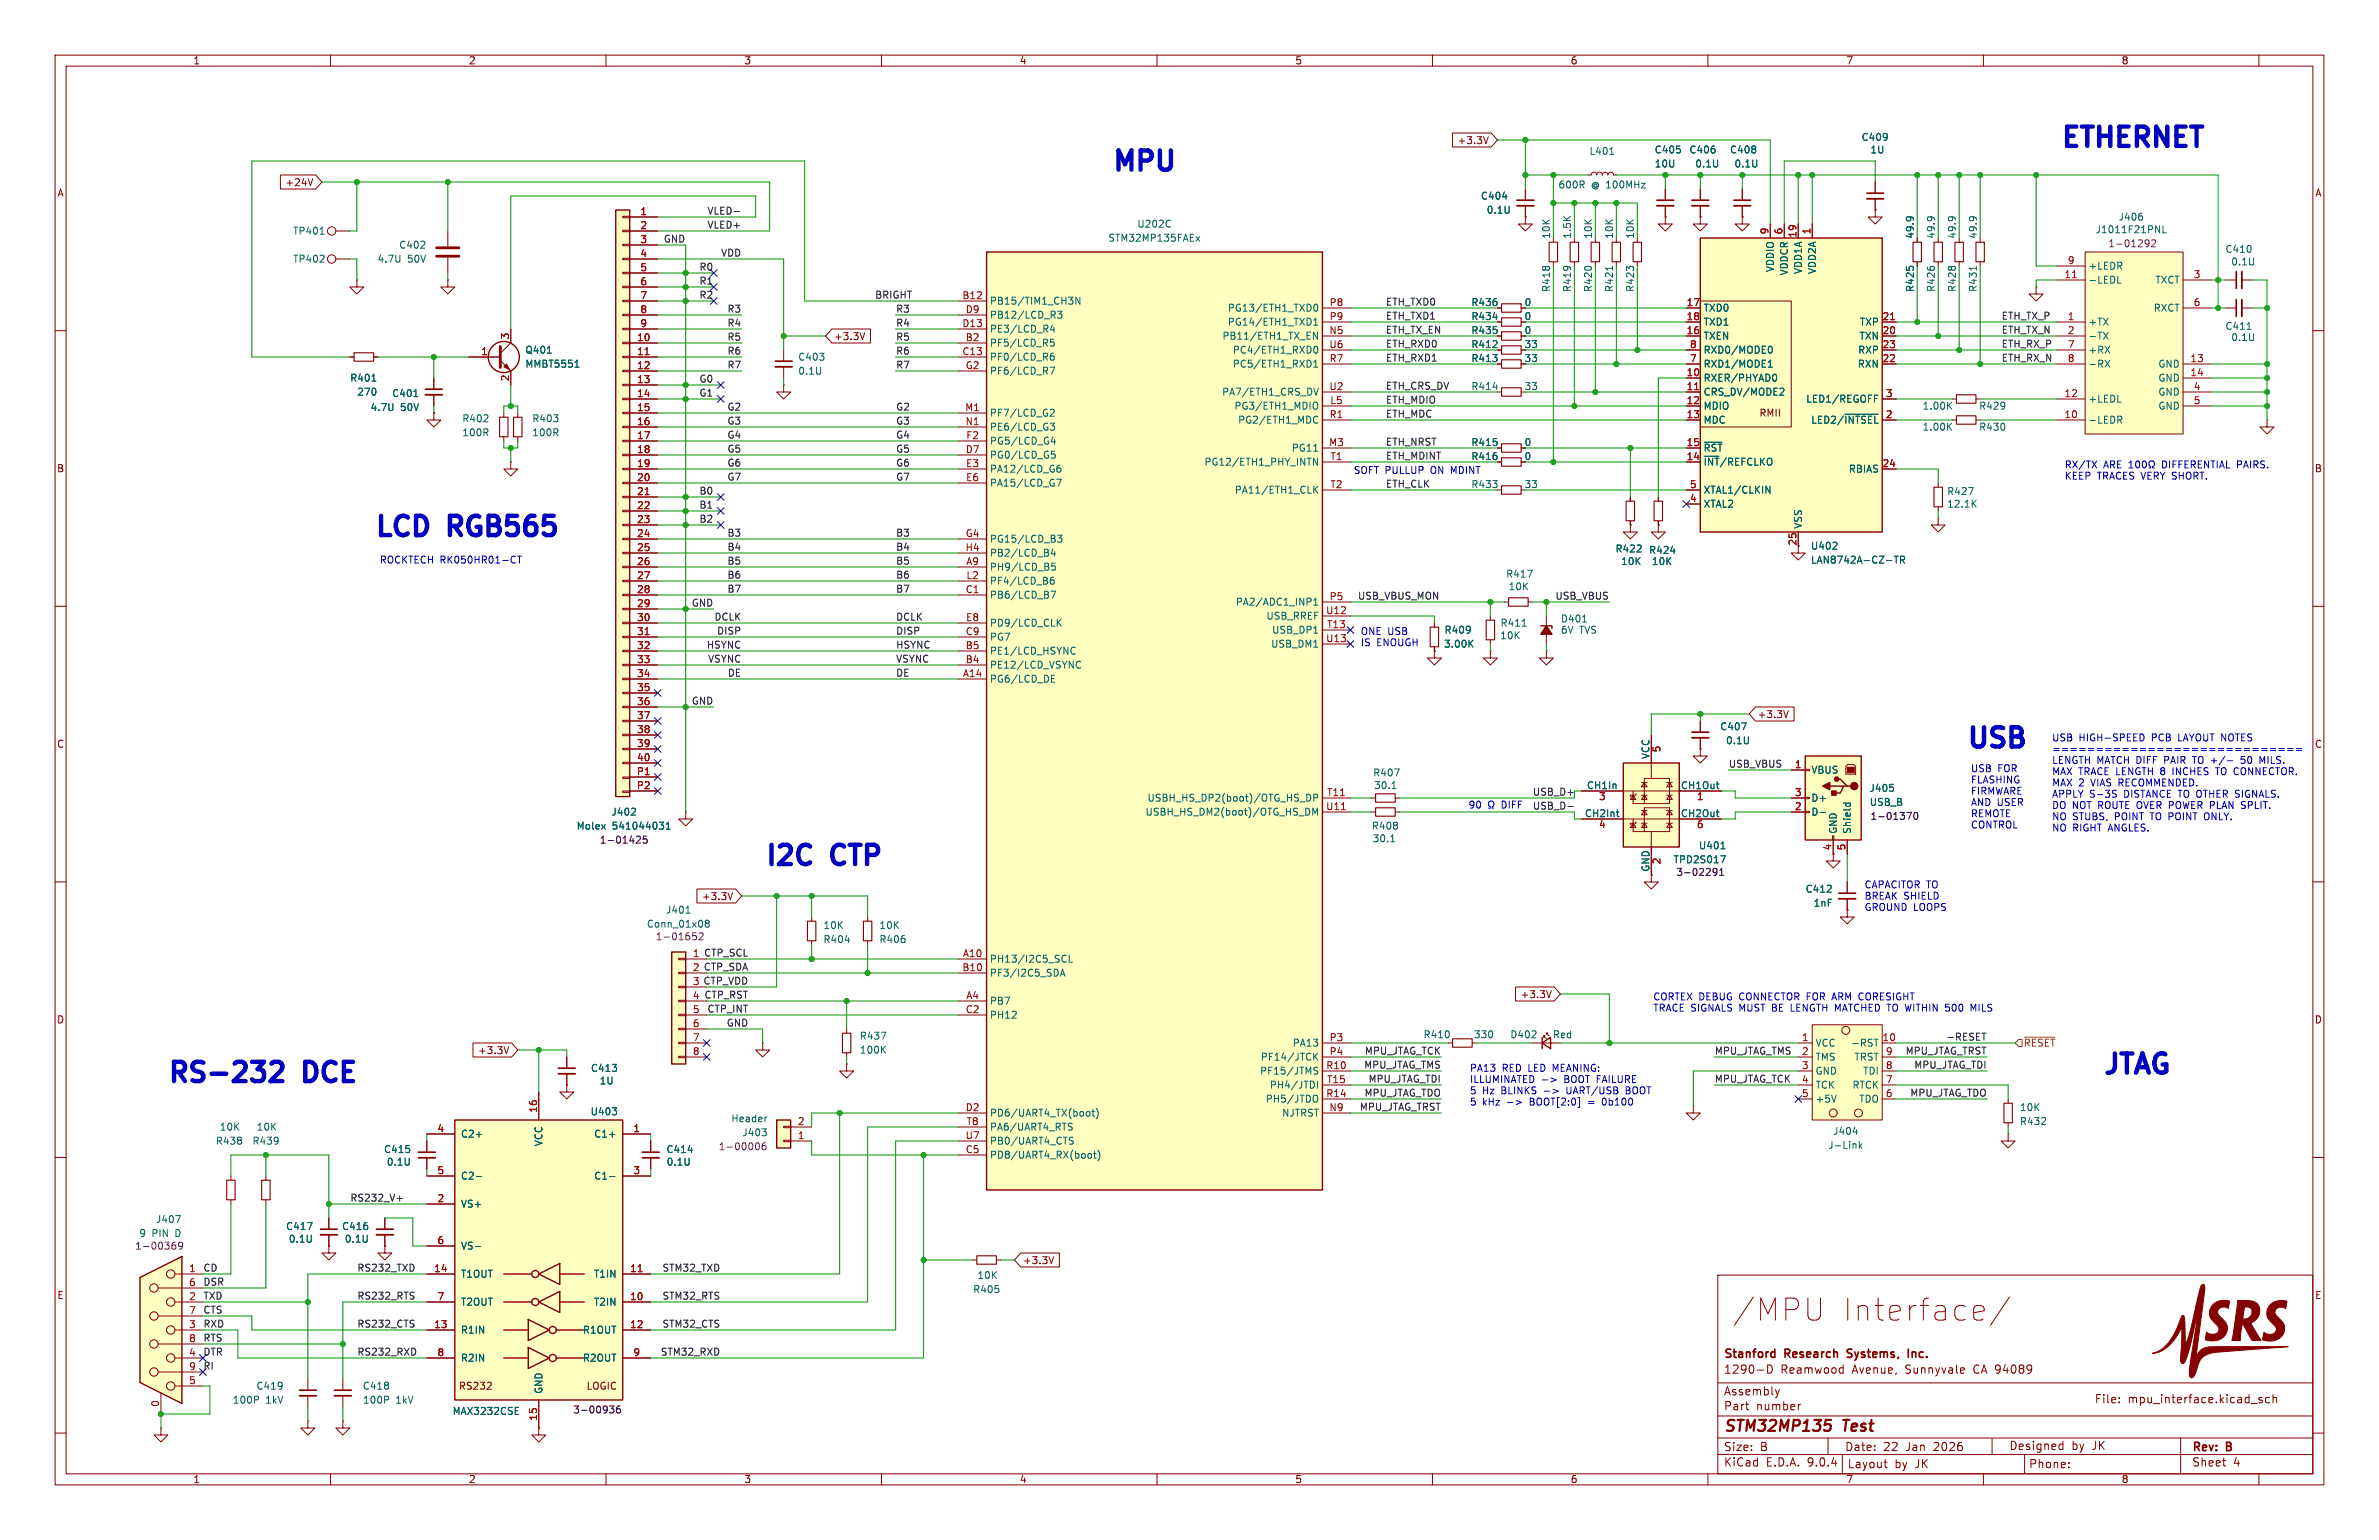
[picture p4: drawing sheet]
<svg xmlns="http://www.w3.org/2000/svg" width="432mm" height="279mm" viewBox="0 0 432 279" stroke-linecap="round" stroke-linejoin="round" font-family="sans-serif">
<defs><g id="words">
<g font-size="5.6" fill="#840000">
<text x="314.3" y="239.9">/MPU</text>
<text x="334" y="239.9">Interface/</text>
</g>
<g font-size="4.9" fill="#0000c2">
<text x="373.2" y="27.8">ETHERNET</text>
<text x="201.3" y="32.2">MPU</text>
<text x="67.8" y="98.5">LCD</text>
<text x="82" y="98.5">RGB565</text>
<text x="356.1" y="136.8">USB</text>
<text x="138.7" y="158.1">I2C</text>
<text x="151.6" y="158.1">CTP</text>
<text x="29.6" y="197.5">RS-232</text>
<text x="55.1" y="197.5">DCE</text>
<text x="381.5" y="196">JTAG</text>
</g>
<g font-size="2.8" fill="#840000">
<text x="312.8" y="260.3">STM32MP135</text>
<text x="334.6" y="260.3">Test</text>
</g>
<g font-size="2.1" fill="#840000">
<text x="312.8" y="246.8">Stanford</text>
<text x="312.8" y="249.4">1290-D</text>
<text x="323.2" y="249.4">Reamwood</text>
<text x="324" y="246.8">Research</text>
<text x="336" y="246.8">Systems,</text>
<text x="336.3" y="249.4">Avenue,</text>
<text x="346" y="249.4">Sunnyvale</text>
<text x="347.6" y="246.8">Inc.</text>
<text x="358.5" y="249.4">CA 94089</text>
<text x="312.8" y="256.1">Part</text>
<text x="312.8" y="253.4">Assembly</text>
<text x="318.7" y="256.1">number</text>
<text x="380.1" y="254.8">File:</text>
<text x="386.2" y="254.8">mpu_interface.kicad_sch</text>
<text x="312.8" y="263.5">Size:</text>
<text x="319.5" y="263.5">B</text>
<text x="334.8" y="263.5">Date:</text>
<text x="341.8" y="263.5">22</text>
<text x="346" y="263.5">Jan</text>
<text x="351.1" y="263.5">2026</text>
<text x="364.6" y="263.3">Designed</text>
<text x="376" y="263.3">by</text>
<text x="379.8" y="263.3">JK</text>
<text x="397.8" y="263.7">Rev:</text>
<text x="404.2" y="263.7">B</text>
<text x="312.8" y="266.3">KiCad</text>
<text x="320.5" y="266.3">E.D.A.</text>
<text x="328.1" y="266.3">9.0.4</text>
<text x="335.3" y="266.6">Layout</text>
<text x="343.9" y="266.6">by</text>
<text x="347.7" y="266.6">JK</text>
<text x="368.2" y="266.6">Phone:</text>
<text x="397.8" y="266.3">Sheet</text>
<text x="405.3" y="266.3">4</text>
</g>
<g font-size="1.8" fill="#840000">
<text x="35" y="11.9">1</text>
<text x="85" y="11.9">2</text>
<text x="135" y="11.9">3</text>
<text x="185" y="11.9">4</text>
<text x="235" y="11.9">5</text>
<text x="285" y="11.9">6</text>
<text x="335" y="11.9">7</text>
<text x="385" y="11.9">8</text>
<text x="264.5" y="26.4">+3.3V</text>
<text x="10.3" y="35.9">A</text>
<text x="51.7" y="34">+24V</text>
<text x="420.1" y="35.9">A</text>
<text x="347.6" y="43.4" transform="rotate(-90 347.6 43.4)">49.9</text>
<text x="276.6" y="58.3">0</text>
<text x="276.6" y="55.7">0</text>
<text x="151.3" y="61.9">+3.3V</text>
<text x="276.6" y="60.8">0</text>
<text x="276.6" y="63.3">33</text>
<text x="276.6" y="65.9">33</text>
<text x="319.2" y="75.8">RMII</text>
<text x="276.6" y="83.7">0</text>
<text x="276.6" y="81.1">0</text>
<text x="10.3" y="85.9">B</text>
<text x="420.1" y="85.9">B</text>
<text x="326.1" y="99.1" transform="rotate(-90 326.1 99.1)">25</text>
<text x="318.9" y="130.5">+3.3V</text>
<text x="10.3" y="135.9">C</text>
<text x="420.1" y="135.9">C</text>
<text x="299.5" y="158.2" transform="rotate(-90 299.5 158.2)">GND</text>
<text x="127.3" y="163.5">+3.3V</text>
<text x="10.3" y="185.9">D</text>
<text x="275.9" y="181.3">+3.3V</text>
<text x="420.1" y="185.9">D</text>
<text x="86.7" y="191.5">+3.3V</text>
<text x="185.6" y="229.6">+3.3V</text>
<text x="10.3" y="235.9">E</text>
<text x="420.1" y="235.9">E</text>
<text x="83.2" y="252.3">RS232</text>
<text x="106.4" y="252.3">LOGIC</text>
<text x="35" y="269.3">1</text>
<text x="85" y="269.3">2</text>
<text x="135" y="269.3">3</text>
<text x="185" y="269.3">4</text>
<text x="235" y="269.3">5</text>
<text x="285" y="269.3">6</text>
<text x="335" y="269.3">7</text>
<text x="385" y="269.3">8</text>
</g>
<g font-size="1.8" fill="#006464">
<text x="288.4" y="28.3">L401</text>
<text x="300.2" y="28">C405</text>
<text x="306.5" y="28">C406</text>
<text x="313.9" y="28">C408</text>
<text x="337.8" y="25.8">C409</text>
<text x="339.4" y="28">1U</text>
<text x="282.8" y="34.4">600R</text>
<text x="288.8" y="34.4">@ 100MHz</text>
<text x="300.2" y="30.6">10U</text>
<text x="307.6" y="30.6">0.1U</text>
<text x="314.7" y="30.6">0.1U</text>
<text x="206.3" y="41.5">U202C</text>
<text x="268.7" y="36.4">C404</text>
<text x="269.8" y="39">0.1U</text>
<text x="384.4" y="40.2">J406</text>
<text x="53.1" y="47.9">TP402</text>
<text x="53.1" y="42.8">TP401</text>
<text x="68.4" y="47.9">4.7U</text>
<text x="72.4" y="45.3">C402</text>
<text x="74" y="47.9">50V</text>
<text x="201.1" y="44">STM32MP135FAEx</text>
<text x="281.5" y="43.4" transform="rotate(-90 281.5 43.4)">10K</text>
<text x="285.3" y="43.4" transform="rotate(-90 285.3 43.4)">1.5K</text>
<text x="289.2" y="43.4" transform="rotate(-90 289.2 43.4)">10K</text>
<text x="293" y="43.4" transform="rotate(-90 293 43.4)">10K</text>
<text x="296.8" y="43.4" transform="rotate(-90 296.8 43.4)">10K</text>
<text x="351.4" y="43.4" transform="rotate(-90 351.4 43.4)">49.9</text>
<text x="355.2" y="43.4" transform="rotate(-90 355.2 43.4)">49.9</text>
<text x="359" y="43.4" transform="rotate(-90 359 43.4)">49.9</text>
<text x="380.3" y="42.5">J1011F21PNL</text>
<text x="403.8" y="46.1">C410</text>
<text x="281.5" y="53.1" transform="rotate(-90 281.5 53.1)">R418</text>
<text x="285.3" y="53.1" transform="rotate(-90 285.3 53.1)">R419</text>
<text x="289.2" y="53.1" transform="rotate(-90 289.2 53.1)">R420</text>
<text x="293" y="53.1" transform="rotate(-90 293 53.1)">R421</text>
<text x="296.8" y="53.1" transform="rotate(-90 296.8 53.1)">R423</text>
<text x="322.2" y="49.5" transform="rotate(-90 322.2 49.5)">VDDIO</text>
<text x="324.7" y="50.1" transform="rotate(-90 324.7 50.1)">VDDCR</text>
<text x="327.3" y="49.8" transform="rotate(-90 327.3 49.8)">VDD1A</text>
<text x="329.8" y="49.8" transform="rotate(-90 329.8 49.8)">VDD2A</text>
<text x="347.6" y="53.1" transform="rotate(-90 347.6 53.1)">R425</text>
<text x="351.4" y="53.1" transform="rotate(-90 351.4 53.1)">R426</text>
<text x="355.2" y="53.1" transform="rotate(-90 355.2 53.1)">R428</text>
<text x="359" y="53.1" transform="rotate(-90 359 53.1)">R431</text>
<text x="379" y="49.1">+LEDR</text>
<text x="379" y="51.7">-LEDL</text>
<text x="391.1" y="51.7">TXCT</text>
<text x="404.9" y="48.4">0.1U</text>
<text x="179.6" y="55.5">PB15/TIM1_CH3N</text>
<text x="179.6" y="58">PB12/LCD_R3</text>
<text x="222.7" y="56.7">PG13/ETH1_TXD0</text>
<text x="222.7" y="59.3">PG14/ETH1_TXD1</text>
<text x="267" y="58.3">R434</text>
<text x="267" y="55.7">R436</text>
<text x="309.1" y="56.7">TXD0</text>
<text x="309.1" y="59.3">TXD1</text>
<text x="337.5" y="59.3">TXP</text>
<text x="379" y="59.3">+TX</text>
<text x="390.8" y="56.7">RXCT</text>
<text x="95.3" y="64.4">Q401</text>
<text x="144.8" y="65.6">C403</text>
<text x="179.6" y="60.6">PE3/LCD_R4</text>
<text x="179.6" y="63.1">PF5/LCD_R5</text>
<text x="179.6" y="65.6">PF0/LCD_R6</text>
<text x="221.8" y="61.8">PB11/ETH1_TX_EN</text>
<text x="223.7" y="64.4">PC4/ETH1_RXD0</text>
<text x="267" y="63.3">R412</text>
<text x="267" y="65.9">R413</text>
<text x="267" y="60.8">R435</text>
<text x="309.1" y="61.8">TXEN</text>
<text x="309.1" y="64.4">RXD0/MODE0</text>
<text x="337.2" y="64.4">RXP</text>
<text x="337.4" y="61.8">TXN</text>
<text x="379" y="61.8">-TX</text>
<text x="379" y="64.4">+RX</text>
<text x="403.8" y="60">C411</text>
<text x="404.9" y="62.1">0.1U</text>
<text x="63.5" y="69.4">R401</text>
<text x="64.7" y="72">270</text>
<text x="95.3" y="66.9">MMBT5551</text>
<text x="144.8" y="68.2">0.1U</text>
<text x="179.6" y="68.2">PF6/LCD_R7</text>
<text x="221.7" y="72">PA7/ETH1_CRS_DV</text>
<text x="223.7" y="66.9">PC5/ETH1_RXD1</text>
<text x="267" y="71">R414</text>
<text x="276.6" y="71">33</text>
<text x="309.1" y="66.9">RXD1/MODE1</text>
<text x="309.1" y="69.4">RXER/PHYAD0</text>
<text x="309.1" y="72">CRS_DV/MODE2</text>
<text x="337.1" y="66.9">RXN</text>
<text x="379" y="66.9">-RX</text>
<text x="391.7" y="66.9">GND</text>
<text x="391.7" y="69.4">GND</text>
<text x="391.7" y="72">GND</text>
<text x="67.2" y="74.8">4.7U</text>
<text x="71.1" y="72.2">C401</text>
<text x="72.7" y="74.8">50V</text>
<text x="83.8" y="76.8">R402</text>
<text x="96.5" y="76.8">R403</text>
<text x="179.6" y="75.8">PF7/LCD_G2</text>
<text x="224" y="74.5">PG3/ETH1_MDIO</text>
<text x="224.6" y="77.1">PG2/ETH1_MDC</text>
<text x="309.1" y="74.5">MDIO</text>
<text x="309.1" y="77.1">MDC</text>
<text x="327.7" y="73.3">LED1/REGOFF</text>
<text x="328.6" y="77.1">LED2/~{INTSEL}</text>
<text x="348.9" y="74.5">1.00K</text>
<text x="359.1" y="74.5">R429</text>
<text x="379" y="73.3">+LEDL</text>
<text x="379" y="77.1">-LEDR</text>
<text x="391.7" y="74.5">GND</text>
<text x="83.8" y="79.3">100R</text>
<text x="96.5" y="79.3">100R</text>
<text x="179.6" y="78.3">PE6/LCD_G3</text>
<text x="179.6" y="80.9">PG5/LCD_G4</text>
<text x="179.6" y="83.4">PG0/LCD_G5</text>
<text x="234.4" y="82.1">PG11</text>
<text x="267" y="83.7">R416</text>
<text x="267" y="81.1">R415</text>
<text x="309.1" y="82.1">~{RST}</text>
<text x="348.9" y="78.3">1.00K</text>
<text x="359.1" y="78.3">R430</text>
<text x="179.6" y="86">PA12/LCD_G6</text>
<text x="179.6" y="88.5">PA15/LCD_G7</text>
<text x="218.5" y="84.7">PG12/ETH1_PHY_INTN</text>
<text x="224" y="89.8">PA11/ETH1_CLK</text>
<text x="267" y="88.7">R433</text>
<text x="276.6" y="88.7">33</text>
<text x="309.1" y="84.7">~{INT}/REFCLKO</text>
<text x="309.1" y="89.8">XTAL1/CLKIN</text>
<text x="335.5" y="86">RBIAS</text>
<text x="309.1" y="92.3">XTAL2</text>
<text x="353.3" y="90">R427</text>
<text x="353.3" y="92.3">12.1K</text>
<text x="179.6" y="98.7">PG15/LCD_B3</text>
<text x="179.6" y="101.2">PB2/LCD_B4</text>
<text x="293.1" y="100.4">R422</text>
<text x="299.2" y="100.7">R424</text>
<text x="327.3" y="96" transform="rotate(-90 327.3 96)">VSS</text>
<text x="328.6" y="99.9">U402</text>
<text x="179.6" y="103.7">PH9/LCD_B5</text>
<text x="179.6" y="106.3">PF4/LCD_B6</text>
<text x="273.3" y="105">R417</text>
<text x="273.7" y="107.3">10K</text>
<text x="294.1" y="102.7">10K</text>
<text x="299.7" y="102.7">10K</text>
<text x="328.6" y="102.5">LAN8742A-CZ-TR</text>
<text x="179.6" y="108.8">PB6/LCD_B7</text>
<text x="179.6" y="113.9">PD9/LCD_CLK</text>
<text x="224.2" y="110.1">PA2/ADC1_INP1</text>
<text x="229.8" y="112.6">USB_RREF</text>
<text x="272.3" y="113.9">R411</text>
<text x="283.2" y="113.1">D401</text>
<text x="179.6" y="116.4">PG7</text>
<text x="179.6" y="119">PE1/LCD_HSYNC</text>
<text x="230.6" y="117.7">USB_DM1</text>
<text x="230.8" y="115.2">USB_DP1</text>
<text x="262" y="117.7">3.00K</text>
<text x="262.1" y="115.2">R409</text>
<text x="272.2" y="116.2">10K</text>
<text x="283.2" y="115.2">6V</text>
<text x="286.7" y="115.2">TVS</text>
<text x="179.6" y="121.5">PE12/LCD_VSYNC</text>
<text x="179.6" y="124.1">PG6/LCD_DE</text>
<text x="299.5" y="137.8" transform="rotate(-90 299.5 137.8)">VCC</text>
<text x="312.1" y="132.7">C407</text>
<text x="313.2" y="135.2">0.1U</text>
<text x="249.1" y="141.1">R407</text>
<text x="249.3" y="143.4">30.1</text>
<text x="287.9" y="143.3">CH1In</text>
<text x="305" y="143.3">CH1Out</text>
<text x="328.7" y="140.6">VBUS</text>
<text x="339.2" y="143.9">J405</text>
<text x="110.9" y="148.2">J402</text>
<text x="207.8" y="148.2">USBH_HS_DM2(boot)/OTG_HS_DM</text>
<text x="208.2" y="145.6">USBH_HS_DP2(boot)/OTG_HS_DP</text>
<text x="287.6" y="148.3">CH2Int</text>
<text x="305" y="148.3">CH2Out</text>
<text x="328.7" y="145.6">D+</text>
<text x="328.7" y="148.2">D-</text>
<text x="339.3" y="146.4">USB_B</text>
<text x="104.6" y="150.7">Molex</text>
<text x="111.1" y="150.7">541044031</text>
<text x="248.9" y="150.7">R408</text>
<text x="249" y="153">30.1</text>
<text x="308.3" y="154.3">U401</text>
<text x="333.6" y="151.4" transform="rotate(-90 333.6 151.4)">GND</text>
<text x="336.1" y="151.4" transform="rotate(-90 336.1 151.4)">Shield</text>
<text x="303.7" y="156.8">TPD2S017</text>
<text x="120.8" y="166">J401</text>
<text x="327.6" y="162.2">C412</text>
<text x="329.1" y="164.7">1nF</text>
<text x="149.4" y="171.3">R404</text>
<text x="149.4" y="168.8">10K</text>
<text x="159.5" y="171.3">R406</text>
<text x="159.5" y="168.8">10K</text>
<text x="179.6" y="174.9">PH13/I2C5_SCL</text>
<text x="179.6" y="177.4">PF3/I2C5_SDA</text>
<text x="179.6" y="182.5">PB7</text>
<text x="179.6" y="185">PH12</text>
<text x="156" y="188.8">R437</text>
<text x="156" y="191.4">100K</text>
<text x="234.5" y="190.1">PA13</text>
<text x="258.3" y="188.6">R410</text>
<text x="267.4" y="188.6">330</text>
<text x="274" y="188.6">D402</text>
<text x="281.8" y="188.6">Red</text>
<text x="329.4" y="190.1">VCC</text>
<text x="335.9" y="190.1">-RST</text>
<text x="107.2" y="194.7">C413</text>
<text x="108.8" y="197">1U</text>
<text x="228.6" y="195.2">PF15/JTMS</text>
<text x="228.7" y="192.6">PF14/JTCK</text>
<text x="230.4" y="197.7">PH4/JTDI</text>
<text x="329.4" y="192.6">TMS</text>
<text x="329.4" y="195.2">GND</text>
<text x="329.4" y="197.7">TCK</text>
<text x="336.1" y="197.7">RTCK</text>
<text x="336.5" y="192.6">TRST</text>
<text x="338.1" y="195.2">TDI</text>
<text x="107.1" y="202.5">U403</text>
<text x="132.6" y="203.8">Header</text>
<text x="179.6" y="202.8">PD6/UART4_TX(boot)</text>
<text x="229.6" y="200.3">PH5/JTDO</text>
<text x="232.6" y="202.8">NJTRST</text>
<text x="329.4" y="200.3">+5V</text>
<text x="337.4" y="200.3">TDO</text>
<text x="366.5" y="201.8">10K</text>
<text x="39.1" y="207.9">R438</text>
<text x="39.8" y="205.3">10K</text>
<text x="45.7" y="207.9">R439</text>
<text x="46.5" y="205.3">10K</text>
<text x="69.6" y="209.4">C415</text>
<text x="83.6" y="206.6">C2+</text>
<text x="98.7" y="208" transform="rotate(-90 98.7 208)">VCC</text>
<text x="107.8" y="206.6">C1+</text>
<text x="120.9" y="209.4">C414</text>
<text x="134.6" y="206.3">J403</text>
<text x="179.6" y="205.3">PA6/UART4_RTS</text>
<text x="179.6" y="207.9">PB0/UART4_CTS</text>
<text x="331.7" y="208.6">J-Link</text>
<text x="332.6" y="206.1">J404</text>
<text x="366.5" y="204.3">R432</text>
<text x="70.1" y="211.7">0.1U</text>
<text x="83.6" y="214.2">C2-</text>
<text x="107.8" y="214.2">C1-</text>
<text x="120.9" y="211.7">0.1U</text>
<text x="179.6" y="210.4">PD8/UART4_RX(boot)</text>
<text x="83.6" y="219.3">VS+</text>
<text x="25.2" y="224.6">9</text>
<text x="27.6" y="224.6">PIN</text>
<text x="28.2" y="222.1">J407</text>
<text x="31.9" y="224.6">D</text>
<text x="51.8" y="223.4">C417</text>
<text x="52.3" y="225.7">0.1U</text>
<text x="62" y="223.4">C416</text>
<text x="62.5" y="225.7">0.1U</text>
<text x="83.6" y="226.9">VS-</text>
<text x="83.6" y="232">T1OUT</text>
<text x="107.7" y="232">T1IN</text>
<text x="177.3" y="232.3">10K</text>
<text x="83.6" y="237.1">T2OUT</text>
<text x="107.7" y="237.1">T2IN</text>
<text x="176.5" y="234.8">R405</text>
<text x="83.6" y="242.2">R1IN</text>
<text x="105.7" y="242.2">R1OUT</text>
<text x="83.6" y="247.2">R2IN</text>
<text x="105.7" y="247.2">R2OUT</text>
<text x="42.2" y="254.9">100P</text>
<text x="46.5" y="252.3">C419</text>
<text x="48.2" y="254.9">1kV</text>
<text x="65.8" y="252.3">C418</text>
<text x="65.8" y="254.9">100P</text>
<text x="71.8" y="254.9">1kV</text>
<text x="82.1" y="256.9">MAX3232CSE</text>
<text x="98.7" y="253" transform="rotate(-90 98.7 253)">GND</text>
</g>
<g font-size="1.8" fill="#a90000">
<text x="116.1" y="39.1">1</text>
<text x="116.1" y="41.7">2</text>
<text x="116.1" y="44.2">3</text>
<text x="116.1" y="46.7">4</text>
<text x="321.1" y="42.6" transform="rotate(-90 321.1 42.6)">9</text>
<text x="323.6" y="42.6" transform="rotate(-90 323.6 42.6)">6</text>
<text x="326.1" y="43.2" transform="rotate(-90 326.1 43.2)">19</text>
<text x="328.7" y="42.6" transform="rotate(-90 328.7 42.6)">1</text>
<text x="116.1" y="49.3">5</text>
<text x="116.1" y="51.8">6</text>
<text x="374.6" y="50.5">11</text>
<text x="375.2" y="48">9</text>
<text x="398.1" y="50.5">3</text>
<text x="116.1" y="54.4">7</text>
<text x="116.1" y="56.9">8</text>
<text x="116.1" y="59.4">9</text>
<text x="174.6" y="54.4">B12</text>
<text x="174.6" y="59.4">D13</text>
<text x="175.2" y="56.9">D9</text>
<text x="241.2" y="55.6">P8</text>
<text x="241.2" y="58.2">P9</text>
<text x="306" y="55.6">17</text>
<text x="306" y="58.2">18</text>
<text x="341.6" y="58.2">21</text>
<text x="375.2" y="58.2">1</text>
<text x="398.1" y="55.6">6</text>
<text x="87.2" y="64.5">1</text>
<text x="92.5" y="61.7" transform="rotate(-90 92.5 61.7)">3</text>
<text x="115.5" y="62">10</text>
<text x="115.5" y="64.5">11</text>
<text x="174.6" y="64.5">C13</text>
<text x="175.2" y="62">B2</text>
<text x="241.2" y="60.7">N5</text>
<text x="241.2" y="63.2">U6</text>
<text x="241.2" y="65.8">R7</text>
<text x="306" y="60.7">16</text>
<text x="306.6" y="63.2">8</text>
<text x="306.6" y="65.8">7</text>
<text x="341.6" y="60.7">20</text>
<text x="341.6" y="63.2">23</text>
<text x="341.6" y="65.8">22</text>
<text x="375.2" y="60.7">2</text>
<text x="375.2" y="63.2">7</text>
<text x="375.2" y="65.8">8</text>
<text x="397.5" y="65.8">13</text>
<text x="92.5" y="69.3" transform="rotate(-90 92.5 69.3)">2</text>
<text x="115.5" y="67.1">12</text>
<text x="115.5" y="69.6">13</text>
<text x="175.2" y="67.1">G2</text>
<text x="241.2" y="70.9">U2</text>
<text x="306" y="68.3">10</text>
<text x="306" y="70.9">11</text>
<text x="397.5" y="68.3">14</text>
<text x="398.1" y="70.9">4</text>
<text x="115.5" y="72.1">14</text>
<text x="115.5" y="74.7">15</text>
<text x="115.5" y="77.2">16</text>
<text x="175.1" y="74.7">M1</text>
<text x="175.2" y="77.2">N1</text>
<text x="241.2" y="75.9">R1</text>
<text x="241.3" y="73.4">L5</text>
<text x="306" y="73.4">12</text>
<text x="306" y="75.9">13</text>
<text x="342.2" y="72.1">3</text>
<text x="342.2" y="75.9">2</text>
<text x="374.6" y="72.1">12</text>
<text x="374.6" y="75.9">10</text>
<text x="398.1" y="73.4">5</text>
<text x="115.5" y="79.8">17</text>
<text x="115.5" y="82.3">18</text>
<text x="175.2" y="82.3">D7</text>
<text x="175.3" y="79.8">F2</text>
<text x="241.1" y="81">M3</text>
<text x="241.4" y="83.6">T1</text>
<text x="306" y="81">15</text>
<text x="306" y="83.6">14</text>
<text x="115.5" y="84.8">19</text>
<text x="115.5" y="87.4">20</text>
<text x="115.5" y="89.9">21</text>
<text x="175.2" y="84.8">E3</text>
<text x="175.2" y="87.4">E6</text>
<text x="241.4" y="88.6">T2</text>
<text x="306.6" y="88.6">5</text>
<text x="341.6" y="84.8">24</text>
<text x="115.5" y="92.5">22</text>
<text x="115.5" y="95">23</text>
<text x="306.6" y="91.2">4</text>
<text x="115.5" y="97.5">24</text>
<text x="115.5" y="100.1">25</text>
<text x="175.2" y="100.1">H4</text>
<text x="175.2" y="97.5">G4</text>
<text x="115.5" y="102.6">26</text>
<text x="115.5" y="105.2">27</text>
<text x="115.5" y="107.7">28</text>
<text x="175.2" y="107.7">C1</text>
<text x="175.3" y="102.6">A9</text>
<text x="175.3" y="105.2">L2</text>
<text x="115.5" y="110.2">29</text>
<text x="115.5" y="112.8">30</text>
<text x="175.2" y="112.8">E8</text>
<text x="240.6" y="111.5">U12</text>
<text x="241.2" y="109">P5</text>
<text x="115.5" y="115.3">31</text>
<text x="115.5" y="117.9">32</text>
<text x="175.2" y="115.3">C9</text>
<text x="175.2" y="117.9">B5</text>
<text x="240.6" y="116.6">U13</text>
<text x="240.8" y="114">T13</text>
<text x="115.5" y="120.4">33</text>
<text x="115.5" y="122.9">34</text>
<text x="115.5" y="125.5">35</text>
<text x="174.7" y="122.9">A14</text>
<text x="175.2" y="120.4">B4</text>
<text x="115.5" y="128">36</text>
<text x="115.5" y="130.6">37</text>
<text x="115.5" y="133.1">38</text>
<text x="115.5" y="135.6">39</text>
<text x="301.7" y="136.6" transform="rotate(-90 301.7 136.6)">5</text>
<text x="115.5" y="140.7">P1</text>
<text x="115.5" y="143.3">P2</text>
<text x="115.5" y="138.2">40</text>
<text x="325.7" y="139.4">1</text>
<text x="240.6" y="147.1">U11</text>
<text x="240.8" y="144.5">T11</text>
<text x="290.1" y="145.5">3</text>
<text x="307.9" y="145.5">1</text>
<text x="325.7" y="144.5">3</text>
<text x="325.7" y="147.1">2</text>
<text x="290.1" y="150.6">4</text>
<text x="307.9" y="150.6">6</text>
<text x="332.5" y="154.4" transform="rotate(-90 332.5 154.4)">4</text>
<text x="335" y="154.4" transform="rotate(-90 335 154.4)">5</text>
<text x="301.7" y="156.9" transform="rotate(-90 301.7 156.9)">2</text>
<text x="174.7" y="173.7">A10</text>
<text x="174.6" y="176.3">B10</text>
<text x="125.7" y="183.9">5</text>
<text x="175.2" y="183.9">C2</text>
<text x="175.3" y="181.4">A4</text>
<text x="125.7" y="186.4">6</text>
<text x="125.7" y="189">7</text>
<text x="125.7" y="191.5">8</text>
<text x="241.2" y="189">P3</text>
<text x="241.2" y="191.5">P4</text>
<text x="327" y="189">1</text>
<text x="327" y="191.5">2</text>
<text x="341.6" y="189">10</text>
<text x="342.2" y="191.5">9</text>
<text x="240.6" y="194.1">R10</text>
<text x="240.8" y="196.6">T15</text>
<text x="327" y="194.1">3</text>
<text x="327" y="196.6">4</text>
<text x="342.2" y="194.1">8</text>
<text x="342.2" y="196.6">7</text>
<text x="97.5" y="202" transform="rotate(-90 97.5 202)">16</text>
<text x="175.2" y="201.7">D2</text>
<text x="240.6" y="199.1">R14</text>
<text x="241.2" y="201.7">N9</text>
<text x="327" y="199.1">5</text>
<text x="342.2" y="199.1">6</text>
<text x="79.3" y="205.5">4</text>
<text x="114.9" y="205.5">1</text>
<text x="144.7" y="206.8">1</text>
<text x="144.7" y="204.2">2</text>
<text x="175.2" y="206.8">U7</text>
<text x="175.2" y="209.3">C5</text>
<text x="175.3" y="204.2">T8</text>
<text x="79.3" y="213.1">5</text>
<text x="114.9" y="213.1">3</text>
<text x="79.3" y="218.2">2</text>
<text x="79.3" y="225.8">6</text>
<text x="34.2" y="230.9">1</text>
<text x="34.2" y="233.4">6</text>
<text x="78.7" y="230.9">14</text>
<text x="114.3" y="230.9">11</text>
<text x="34.2" y="236">2</text>
<text x="34.2" y="238.5">7</text>
<text x="79.3" y="236">7</text>
<text x="114.3" y="236">10</text>
<text x="34.2" y="241">3</text>
<text x="34.2" y="243.6">8</text>
<text x="78.7" y="241">13</text>
<text x="114.3" y="241">12</text>
<text x="34.2" y="246.1">4</text>
<text x="34.2" y="248.7">9</text>
<text x="34.2" y="251.2">5</text>
<text x="79.3" y="246.1">8</text>
<text x="114.9" y="246.1">9</text>
<text x="29" y="255.3" transform="rotate(-90 29 255.3)">0</text>
<text x="97.5" y="257.9" transform="rotate(-90 97.5 257.9)">15</text>
</g>
<g font-size="1.8" fill="#0f0f0f">
<text x="128.3" y="39">VLED-</text>
<text x="128.3" y="41.6">VLED+</text>
<text x="120.4" y="44.1">GND</text>
<text x="130.8" y="46.6">VDD</text>
<text x="126.9" y="51.7">R1</text>
<text x="126.9" y="49.2">R0</text>
<text x="126.9" y="54.3">R2</text>
<text x="131.9" y="59.3">R4</text>
<text x="131.9" y="56.8">R3</text>
<text x="158.7" y="54.3">BRIGHT</text>
<text x="162.6" y="56.8">R3</text>
<text x="162.6" y="59.3">R4</text>
<text x="251.5" y="55.5">ETH_TXD0</text>
<text x="251.5" y="58.1">ETH_TXD1</text>
<text x="363.2" y="58.1">ETH_TX_P</text>
<text x="131.9" y="64.4">R6</text>
<text x="131.9" y="61.9">R5</text>
<text x="162.6" y="64.4">R6</text>
<text x="162.6" y="61.9">R5</text>
<text x="251.5" y="60.6">ETH_TX_EN</text>
<text x="251.5" y="65.7">ETH_RXD1</text>
<text x="251.5" y="63.2">ETH_RXD0</text>
<text x="363.2" y="65.7">ETH_RX_N</text>
<text x="363.2" y="63.2">ETH_RX_P</text>
<text x="363.2" y="60.6">ETH_TX_N</text>
<text x="126.9" y="69.5">G0</text>
<text x="131.9" y="67">R7</text>
<text x="162.6" y="67">R7</text>
<text x="251.5" y="70.8">ETH_CRS_DV</text>
<text x="126.9" y="72">G1</text>
<text x="131.9" y="77.1">G3</text>
<text x="131.9" y="74.6">G2</text>
<text x="162.6" y="77.1">G3</text>
<text x="162.6" y="74.6">G2</text>
<text x="251.5" y="73.3">ETH_MDIO</text>
<text x="251.5" y="75.9">ETH_MDC</text>
<text x="131.9" y="82.2">G5</text>
<text x="131.9" y="79.7">G4</text>
<text x="162.6" y="82.2">G5</text>
<text x="162.6" y="79.7">G4</text>
<text x="251.5" y="80.9">ETH_NRST</text>
<text x="251.5" y="83.5">ETH_MDINT</text>
<text x="126.9" y="89.8">B0</text>
<text x="131.9" y="87.3">G7</text>
<text x="131.9" y="84.7">G6</text>
<text x="162.6" y="84.7">G6</text>
<text x="162.6" y="87.3">G7</text>
<text x="251.5" y="88.6">ETH_CLK</text>
<text x="126.9" y="92.4">B1</text>
<text x="126.9" y="94.9">B2</text>
<text x="131.9" y="97.4">B3</text>
<text x="131.9" y="100">B4</text>
<text x="162.6" y="97.4">B3</text>
<text x="162.6" y="100">B4</text>
<text x="131.9" y="105.1">B6</text>
<text x="131.9" y="107.6">B7</text>
<text x="131.9" y="102.5">B5</text>
<text x="162.6" y="107.6">B7</text>
<text x="162.6" y="105.1">B6</text>
<text x="162.6" y="102.5">B5</text>
<text x="125.5" y="110.1">GND</text>
<text x="129.6" y="112.7">DCLK</text>
<text x="162.6" y="112.7">DCLK</text>
<text x="246.4" y="108.9">USB_VBUS_MON</text>
<text x="282.2" y="108.9">USB_VBUS</text>
<text x="128.2" y="117.8">HSYNC</text>
<text x="130.1" y="115.2">DISP</text>
<text x="162.6" y="117.8">HSYNC</text>
<text x="162.6" y="115.2">DISP</text>
<text x="128.4" y="120.3">VSYNC</text>
<text x="132" y="122.8">DE</text>
<text x="162.6" y="120.3">VSYNC</text>
<text x="162.6" y="122.8">DE</text>
<text x="125.5" y="127.9">GND</text>
<text x="313.7" y="139.4">USB_VBUS</text>
<text x="278.1" y="144.4">USB_D+</text>
<text x="278.1" y="147">USB_D-</text>
<text x="125.7" y="173.7">1 CTP_SCL</text>
<text x="125.7" y="176.3">2 CTP_SDA</text>
<text x="125.7" y="178.8">3 CTP_VDD</text>
<text x="125.7" y="181.4">4 CTP_RST</text>
<text x="128.3" y="183.8">CTP_INT</text>
<text x="131.8" y="186.3">GND</text>
<text x="247.6" y="191.4">MPU_JTAG_TCK</text>
<text x="311.1" y="191.4">MPU_JTAG_TMS</text>
<text x="345.8" y="191.4">MPU_JTAG_TRST</text>
<text x="353.2" y="188.9">-RESET</text>
<text x="247.5" y="194">MPU_JTAG_TMS</text>
<text x="248.3" y="196.5">MPU_JTAG_TDI</text>
<text x="311.1" y="196.5">MPU_JTAG_TCK</text>
<text x="347.4" y="194">MPU_JTAG_TDI</text>
<text x="246.7" y="201.6">MPU_JTAG_TRST</text>
<text x="247.6" y="199">MPU_JTAG_TDO</text>
<text x="346.6" y="199">MPU_JTAG_TDO</text>
<text x="63.5" y="218.1">RS232_V+</text>
<text x="36.8" y="230.8">CD</text>
<text x="36.8" y="233.3">DSR</text>
<text x="64.8" y="230.8">RS232_TXD</text>
<text x="120.1" y="230.8">STM32_TXD</text>
<text x="36.8" y="235.9">TXD</text>
<text x="36.8" y="238.4">CTS</text>
<text x="64.8" y="235.9">RS232_RTS</text>
<text x="120.1" y="235.9">STM32_RTS</text>
<text x="36.8" y="241">RXD</text>
<text x="36.8" y="243.5">RTS</text>
<text x="64.8" y="241">RS232_CTS</text>
<text x="120.1" y="241">STM32_CTS</text>
<text x="36.8" y="248.6">RI</text>
<text x="36.8" y="246">DTR</text>
<text x="64.8" y="246">RS232_RXD</text>
<text x="119.8" y="246">STM32_RXD</text>
</g>
<g font-size="1.8" fill="#840084">
<text x="382.6" y="45.1">1-01292</text>
<text x="339.4" y="148.9">1-01370</text>
<text x="108.8" y="153.3">1-01425</text>
<text x="304.2" y="159.1">3-02291</text>
<text x="117.3" y="168.5">Conn_01x08</text>
<text x="118.9" y="170.8">1-01652</text>
<text x="130.4" y="208.9">1-00006</text>
<text x="24.4" y="226.9">1-00369</text>
<text x="103.9" y="256.6">3-00936</text>
</g>
<g font-size="1.8" fill="#0000c2">
<text x="245.6" y="86.3">SOFT PULLUP</text>
<text x="259.8" y="86.3">ON MDINT</text>
<text x="374.6" y="85.3">RX/TX</text>
<text x="374.6" y="87.3">KEEP</text>
<text x="380.7" y="87.3">TRACES VERY SHORT.</text>
<text x="392.7" y="85.3">DIFFERENTIAL PAIRS.</text>
<text x="68.8" y="102.6">ROCKTECH RK050HR01-CT</text>
<text x="246.9" y="115.5">ONE USB</text>
<text x="246.9" y="117.6">IS</text>
<text x="249.9" y="117.6">ENOUGH</text>
<text x="372.4" y="134.8">USB</text>
<text x="372.4" y="136.9">=============================</text>
<text x="377.3" y="134.8">HIGH-SPEED</text>
<text x="390.7" y="134.8">PCB</text>
<text x="395.7" y="134.8">LAYOUT NOTES</text>
<text x="357.6" y="140.4">USB</text>
<text x="357.6" y="142.5">FLASHING</text>
<text x="362.6" y="140.4">FOR</text>
<text x="372.4" y="138.9">LENGTH MATCH DIFF</text>
<text x="372.4" y="141">MAX TRACE LENGTH 8</text>
<text x="372.4" y="143">MAX 2</text>
<text x="379.7" y="143">VIAS RECOMMENDED.</text>
<text x="393.1" y="138.9">PAIR</text>
<text x="394.8" y="141">INCHES</text>
<text x="398.5" y="138.9">TO +/-</text>
<text x="402.9" y="141">TO CONNECTOR.</text>
<text x="407.6" y="138.9">50</text>
<text x="411.2" y="138.9">MILS.</text>
<text x="266.4" y="147">90</text>
<text x="272.7" y="147">DIFF</text>
<text x="357.6" y="144.5">FIRMWARE</text>
<text x="357.6" y="146.5">AND USER</text>
<text x="357.6" y="148.6">REMOTE</text>
<text x="372.4" y="145.1">APPLY S-3S</text>
<text x="372.4" y="147.1">DO NOT ROUTE OVER POWER PLAN</text>
<text x="372.4" y="149.1">NO STUBS,</text>
<text x="384" y="149.1">POINT</text>
<text x="385.7" y="145.1">DISTANCE TO OTHER SIGNALS.</text>
<text x="390.6" y="149.1">TO POINT</text>
<text x="400.8" y="149.1">ONLY.</text>
<text x="407.7" y="147.1">SPLIT.</text>
<text x="357.6" y="150.6">CONTROL</text>
<text x="372.4" y="151.2">NO RIGHT ANGLES.</text>
<text x="338.3" y="161.5">CAPACITOR TO</text>
<text x="338.3" y="163.5">BREAK SHIELD</text>
<text x="338.3" y="165.6">GROUND LOOPS</text>
<text x="300" y="181.8">CORTEX DEBUG CONNECTOR FOR ARM CORESIGHT</text>
<text x="300" y="183.9">TRACE SIGNALS</text>
<text x="315.8" y="183.9">MUST BE LENGTH MATCHED TO WITHIN 500</text>
<text x="359.2" y="183.9">MILS</text>
<text x="266.7" y="194.8">PA13</text>
<text x="266.7" y="196.8">ILLUMINATED</text>
<text x="272.6" y="194.8">RED LED MEANING:</text>
<text x="284" y="196.8">BOOT FAILURE</text>
<text x="266.7" y="198.9">5</text>
<text x="266.7" y="200.9">5</text>
<text x="269.1" y="198.9">Hz</text>
<text x="269.1" y="200.9">kHz</text>
<text x="272.6" y="198.9">BLINKS</text>
<text x="278" y="200.9">BOOT[2:0]</text>
<text x="280.5" y="198.9">-&gt;</text>
<text x="284.8" y="198.9">UART/USB</text>
<text x="288.7" y="200.9">=</text>
<text x="291.5" y="200.9">0b100</text>
<text x="295.8" y="198.9">BOOT</text>
</g>
<text font-size="1.8" fill="#725600" x="367.2" y="190.1">~{RESET}</text>
</g></defs>
<g fill="none" stroke="#840000" stroke-width=".18">
<path d="M10 10h411.8v259.4h-411.8zM12 12h407.8v255.4h-407.8zM60 10v2M110 10v2M160 10v2M210 10v2M260 10v2M310 10v2M360 10v2M410 10v2M281.9 43.2v.7M281.9 47.5v.8"/>
<path d="M289.6 43.2v.7M289.6 47.5v.8M293.4 43.2v.7M293.4 47.5v.8M369.6 52.1v1.2h1.2l-1.2 1.3-1.3-1.3h1.3M369.6 52.1h.1M10 60h2M419.8 60h2M295.9 90.2v.7M295.9 94.5v.8M351.8 94v1.3h-1.3l1.3 1.2 1.3-1.2h-1.3M351.8 94h.1"/>
<path d="M10 110h2M419.8 110h2M10 160h2M419.8 160h2M364.5 199.4v.8M10 210h2M364.5 205.7v1.3h1.3l-1.3 1.3-1.3-1.3h1.3M364.5 205.7h.1M364.5 203.7v.8M419.8 210h2M311.8 231.3h108v36.1h-108zM330.4 235.5v3.2l-.4 .6-.3 .2"/>
<path d="M358.8 236.8h.8l.3 .2 .2 .4v.4l-1.9 .4M359.9 239.3l-.3 .2h-.8M364.7 235.3l-3.4 5.2M10 260h2M311.8 256.9h108M311.8 250.9h108M316.8 254.8h.6M317.3 255.8h.1M320.8 247.6a.76 .76 0 0 1 .9 .8 .76 .76 0 0 1-.9 .7zM322.3 252.1l.3 1M322.6 253.1l-.1 .3M323 252.1l-.4 1"/>
<path d="M326.8 254.8l-.3 .1M334.1 248.1l.4 .1M334.5 249.1h-.4M334.5 247.6v1.5M356.3 248.1l.2 .4-.7 .1M356.5 249.1h-.2M384.6 254.4v.1M384.6 253.6v.1M410.6 253.6l-.4-.1-.2 .2 .1 .2 .5 .2v.3h-.6M411.9 253.6l-.4-.1-.3 .3v.4l.2 .2h.5M412.6 253.7l.2-.2 .3 .1 .1 .9M412.6 253v1.5"/>
<path d="M419.8 260h2M60 267.4v2M110 267.4v2M160 267.4v2M210 267.4v2M260 267.4v2M310 267.4v2M311.8 263.9h108M311.8 260.9h108M331.8 260.9v3M334.4 264v3.3M342 265.3h.5"/>
<path d="M342.2 266.2l.3 .1M360 267.4v2M361.6 261v2.8M367.5 263.9v3.4M374 262l.4 .1M374.4 261.5v1.5M374.4 262.9l-.4 .1M375.5 266.2v.1M375.5 265.4v.1M395.8 260.9v6.5M403.4 265h.6M403.8 266h.2"/>
<path d="M410 267.4v2"/>
</g>
<path d="M331.4 257.6h.9M331.5 258.4h.5l.2 .2v.6l-.4 .4h-.5" fill="none" stroke="#840000" stroke-width=".4"/>
<path d="M321.7 245.3h.4M322.1 244.8v1.5M322.1 246.2l-.4 .1M335.3 246.2l.2 .1M335.4 244.9v.4M346.4 244.8v1.5" fill="none" stroke="#840000" stroke-width=".3"/>
<g fill="#840000" stroke="#840000" stroke-width=".18">
<path d="M399.6 233.1l.4-.1 .2 .9-1.6 12.3a3.1 3.1 0 0 1 3.3-1.9h13.4l-7.8 .6a31.3 31.3 0 0 0-6.9 .8 3.4 3.4 0 0 0-1.9 2.9l-.1 .2a1.79 1.79 0 0 1-.8 1.2 1.2 1.2 0 0 1-.4-1.5l.3-2.2h.9h-.9l1.4-9.2-1.3 5.9a17.6 17.6 0 0 1-1.4 4.3 .48 .48 0 0 1-.5-.1 .48 .48 0 0 1-.1-.6l.2-3.9v-1.8l-.1 .1a8.2 8.2 0 0 1-4.3 4.4l-1 .1a5.8 5.8 0 0 0 4-3.3l1.2-3a.45 .45 0 0 1 .6-.5l.1 .9 .1 4.3a29.9 29.9 0 0 0 2-7h.5h-.5v-.2a10.9 10.9 0 0 1 1-3.6z"/>
<path d="M412 236.8a3.1 3.1 0 0 1 3.1-.7l-.3 1.3a1.28 1.28 0 0 0-1.9 .5l.1 .5 .6 .8a2.26 2.26 0 0 1 .9 2.6 2.26 2.26 0 0 1-2.4 1.5l-1.1-.1a.29 .29 0 0 1-.3-.1 .29 .29 0 0 1 0-.4l.2-1a1.41 1.41 0 0 0 2.3-.4 1.87 1.87 0 0 0-1-1.4 2.08 2.08 0 0 1-.2-3.1z"/>
<path d="M401.8 236.6a2.94 2.94 0 0 1 2.9-.5l-.2 1.3a1.13 1.13 0 0 0-1.3-.2 1.13 1.13 0 0 0-.6 1.1l.5 .7a2.24 2.24 0 0 1 1.1 2.2 2.24 2.24 0 0 1-1.6 1.9 3.4 3.4 0 0 1-2.3-.1l.3-1.3a1.38 1.38 0 0 0 2.1-.4 1.25 1.25 0 0 0-.6-1.2l-.3-.2a2.1 2.1 0 0 1 0-3.3z"/>
<path d="M406.1 236a6.2 6.2 0 0 1 3.4 .3 2.27 2.27 0 0 1-1 3.8l1.9 3.1h-1.7l-1.5-2.8-.2-.1-.4 2.9h-1.5l.6-3.9h1.4a1.26 1.26 0 0 0 1.4-.5 1.26 1.26 0 0 0-.2-1.6l-.5-.1a.33 .33 0 0 0-.4 .1 .33 .33 0 0 0-.1 .4l-.2 1.7h-1.4z"/>
</g>
<path d="M281.2 43.9h1.5v3.6h-1.5zM288.8 43.9h1.5v3.6h-1.5zM292.6 43.9h1.5v3.6h-1.5zM295.1 90.9h1.6v3.6h-1.6zM363.7 200.2h1.6v3.5h-1.6z" fill="none" stroke="#840000" stroke-width=".2"/>
<path d="M292.7 48.3v.7" fill="none" stroke="#006464" stroke-width=".18"/>
<path d="M111.8 38.1h2.5v106.4h-2.5z" fill="#ffffc2"/>
<path d="M111.8 38.1h2.5v106.4h-2.5zM279.9 189.2l1.5-1v2zM279.9 188.2v2" fill="none" stroke="#840000" stroke-width=".25"/>
<g fill="none" stroke="#840000" stroke-width=".18">
<path d="M113 39.2h1.3v.3h-1.3zM114.3 39.4h5.1M276.9 39.4v1.2h-1.3l1.3 1.3 1.2-1.3h-1.2M276.9 39.4h.1M276.9 34.3v2M276.9 37.3v2.1M288.3 31.8h.5l.1-.4 .4-.2 .4 .2 .1 .4 .2-.4 .3-.2 .4 .2 .1 .4 .2-.4 .3-.2 .4 .2 .1 .4 .2-.4 .4-.2 .3 .2 .2 .4h.5M113 41.8h1.3v.2h-1.3zM113 44.3h1.3v.3h-1.3zM113 46.9h1.3v.2h-1.3zM113 49.4h1.3v.3h-1.3zM113 51.9h1.3v.3h-1.3z"/>
<path d="M113 54.5h1.3v.2h-1.3zM113 57h1.3v.3h-1.3zM113 59.6h1.3v.2h-1.3zM114.3 41.9h5.1M114.3 44.5h5.1M114.3 47h5.1M114.3 49.5h5.1M114.3 52.1h5.1M114.3 54.6h5.1M114.3 57.2h5.1M114.3 59.7h5.1M403.9 50.8h2"/>
<path d="M403.9 55.9h2M406.9 50.8h2M406.9 55.9h2M113 62.1h1.3v.3h-1.3zM113 64.6h1.3v.3h-1.3zM113 67.2h1.3v.2h-1.3zM113 69.7h1.3v.3h-1.3zM113 72.3h1.3v.2h-1.3zM113 74.8h1.3v.3h-1.3zM113 77.3h1.3v.3h-1.3zM113 79.9h1.3v.2h-1.3zM114.3 62.2h5.1"/>
<path d="M114.3 64.8h5.1M114.3 67.3h5.1M114.3 69.9h5.1M114.3 72.4h5.1M114.3 74.9h5.1M114.3 77.5h5.1M271.8 71.1h.7M113 82.4h1.3v.3h-1.3zM113 85h1.3v.2h-1.3zM113 87.5h1.3v.3h-1.3zM113 90h1.3v.3h-1.3zM113 92.6h1.3v.2h-1.3z"/>
<path d="M113 95.1h1.3v.3h-1.3zM113 97.7h1.3v.2h-1.3zM114.3 80h5.1M114.3 82.6h5.1M114.3 85.1h5.1M114.3 87.6h5.1M114.3 90.2h5.1M114.3 92.7h5.1M114.3 95.3h5.1M114.3 97.8h5.1M271.8 83.8h.7M271.8 81.3h.7"/>
<path d="M271.8 88.9h.7M295.9 95.3v1.2h-1.3l1.3 1.3 1.3-1.3h-1.3M295.9 95.3h.1M301 95.3v1.2h-1.3l1.3 1.3 1.3-1.3h-1.3M301 95.3h.1M113 100.2h1.3v.3h-1.3zM113 102.7h1.3v.3h-1.3zM113 105.3h1.3v.2h-1.3zM113 107.8h1.3v.3h-1.3zM113 110.4h1.3v.2h-1.3zM113 112.9h1.3v.3h-1.3zM113 115.4h1.3v.3h-1.3z"/>
<path d="M113 118h1.3v.2h-1.3zM114.3 100.3h5.1M114.3 102.9h5.1M114.3 105.4h5.1M114.3 108h5.1M114.3 110.5h5.1M114.3 113h5.1M114.3 115.6h5.1M114.3 118.1h5.1M270.5 111.8v.7M270.5 116.1v.7M113 120.5h1.3v.3h-1.3z"/>
<path d="M113 123.1h1.3v.2h-1.3zM113 125.6h1.3v.3h-1.3zM113 128.1h1.3v.3h-1.3zM113 130.7h1.3v.2h-1.3zM113 133.2h1.3v.3h-1.3zM113 135.8h1.3v.2h-1.3zM113 138.3h1.3v.3h-1.3zM114.3 120.7h5.1M114.3 123.2h5.1M114.3 125.7h5.1M114.3 128.3h5.1M114.3 130.8h5.1"/>
<path d="M114.3 133.4h5.1M114.3 135.9h5.1M114.3 138.4h5.1M113 141h1.3v.2h-1.3zM113 143.5h1.3v.3h-1.3zM114.3 141h5.1M114.3 143.5h5.1M124.5 147.3v1.3h1.2l-1.2 1.3-1.3-1.3h1.3M124.5 147.3h.1M248.9 147.3h.8M248.9 144.8h.8M253.2 147.3h.8"/>
<path d="M253.2 144.8h.8M299.7 158.8v1.2h-1.3l1.3 1.3 1.3-1.3h-1.3M332.7 154.9v1.3h-1.2l1.2 1.3 1.3-1.3h-1.3M335.3 165.1v1.3h-1.3l1.3 1.2 1.2-1.2h-1.2M335.3 165.1h.1M335.3 160v2.1M335.3 163.1v2M262.9 189.2h.8M267.2 189.2h.8M278.1 189.2h5.1M280.2 188.2v-.2h.2h-.2l.5 .5M280.7 187.7v-.2h.2h-.2l.5 .5"/>
</g>
<path d="M117.1 64.4h.7M117.1 89.8h.7M117.1 115.2h.7" fill="none" stroke="#a90000" stroke-width=".18"/>
<g fill="none" stroke="#006464" stroke-width=".18">
<path d="M272.7 35.7h.8M292.2 28h.7M407.9 59.8h.7M271 70.3h.8M276.3 113.6h.7M253.1 139.5h.9l-.6 1.3M115.2 146.7l.1 .2v.3l-.7 .7h.7M119.7 149.2h.8l-.5 .5M120.2 149.7l.3 .2v.3l-.3 .2M120.9 150.4h.8M120.9 149.5l.4-.3v1.2M252.4 152.7h.7"/>
<path d="M252.7 151.6l.1-.1v1.2M252.7 143.1h.7M252.9 142l.1-.2v1.3"/>
</g>
<path d="M115.7 151.7l.4 .1 .1 .3-.7 .9h.7M117.4 151.7h-.6l-.1 .6 .2-.1 .4 .1 .2 .1-.1 .5-.2 .1-.5-.1" fill="none" stroke="#840084" stroke-width=".18"/>
<path d="M272.5 70.4h3.6v1.5h-3.6zM272.5 83.1h3.6v1.5h-3.6zM272.5 80.5h3.6v1.5h-3.6zM272.5 88.1h3.6v1.6h-3.6zM269.7 112.5h1.6v3.6h-1.6zM249.7 146.6h3.5v1.5h-3.5zM249.7 144h3.5v1.5h-3.5zM263.7 188.5h3.5v1.5h-3.5z" fill="none" stroke="#840000" stroke-width=".2"/>
<path d="M275.3 36.3h3.1M405.9 49.3v3M405.9 54.4v3M333.8 162.1h3" fill="none" stroke="#840000" stroke-width=".3"/>
<path d="M275.3 37.3h3.1M406.9 49.3v3M406.9 54.4v3M333.8 163.1h3" fill="none" stroke="#840000" stroke-width=".33"/>
<path d="M378.5 45.7h17.7v33h-17.7z" fill="#ffffc2"/>
<g fill="none" stroke="#840000" stroke-width=".18">
<path d="M373.4 50.8h5.1M373.4 48.3h5.1M373.4 58.4h5.1M378.5 45.7h17.7v33h-17.7zM396.2 50.8h5.1M396.2 55.9h5.1M373.4 66h5.1M373.4 61h5.1M373.4 63.5h5.1M373.4 72.4h5.1M373.4 76.2h5.1M396.2 66h5.1"/>
<path d="M396.2 68.6h5.1M396.2 71.1h5.1M396.2 73.7h5.1M307.3 200.7v1.2h1.3l-1.3 1.3-1.2-1.3h1.2M307.3 200.7h.1"/>
</g>
<path d="M388.8 39.2l.1 .2-.1 .5M384.4 51.4h.6M392.6 41v1.2h.6M381.8 60.3l.8 1.2M382.1 65.3l.8 1.3M382.6 60.3l-.8 1.2M382.9 65.3l-.8 1.3M384.4 75.5h.5l.2 .3-.1 .3-.6 .1M384.7 76.2l.4 .6" fill="none" stroke="#006464" stroke-width=".18"/>
<path d="M376.2 50.4h.7" fill="none" stroke="#a90000" stroke-width=".18"/>
<path d="M389.6 43.5h.2l.3 .2a.84 .84 0 0 1-.4 1.1h-.2M390.1 44l-.3 .3h-.2M390.5 43.6l.5-.1 .3 .4-.8 .9h.8" fill="none" stroke="#840084" stroke-width=".18"/>
<path d="M328.9 185.9h12.7v17.3h-12.7z" fill="#ffffc2"/>
<g fill="none" stroke="#840000" stroke-width=".18">
<path d="M326.4 189.2h2.5M326.4 191.8h2.5M326.4 194.3h2.5M326.4 196.9h2.5M326.4 199.4h2.5M328.9 185.9h12.7v17.3h-12.7zM341.6 189.2h2.6M341.6 191.8h2.6M341.6 194.3h2.6M341.6 196.9h2.6M341.6 199.4h2.6"/>
<circle cx="335" cy="186.9" r=".72"/>
<circle cx="332.7" cy="201.9" r=".72"/>
<circle cx="337.3" cy="201.9" r=".72"/>
</g>
<path d="M333.3 198.7l-.4 1.3M340.2 188.5h.7M336.4 205.4h.7M337.5 207.1v1.3M337.6 207.9l.4 .5M338 207.5l-.5 .5" fill="none" stroke="#006464" stroke-width=".18"/>
<path d="M327.7 137.2h10.1v15.2h-10.1z" fill="#ffffc2"/>
<path d="M327.7 137.2h10.1v15.2h-10.1zM332.1 142.6h2.5M333.4 141.4h.6l1.3 1.2h.6M335.3 142.6h-.7l-.6 1.3h-1.3" fill="none" stroke="#840000" stroke-width=".25"/>
<g fill="none" stroke="#840000" stroke-width=".18">
<path d="M302.3 39.4v1.2h1.2l-1.2 1.3-1.3-1.3h1.3M302.3 39.4h.1M302.3 34.3v2M302.3 37.3v2.1M81.3 41.9v2.8M81.3 46.7v2.8M348 47.5v.8M355.6 47.5v.8M359.4 47.5v.8M63.5 64.8h.8M67.8 64.8h.8M411.5 76.2v1.3h1.2l-1.2 1.2-1.3-1.2h1.3"/>
<path d="M411.5 76.2h.1M260.3 118.1v1.3h-1.2l1.2 1.3 1.3-1.3h-1.3M260.3 118.1h.1M260.3 113v.8M260.3 117.3v.8M308.6 135.9v1.3h-1.3l1.3 1.2 1.3-1.2h-1.3M308.6 135.9h.1M325.1 139.7h2.6M327.7 139.6h.7v.2h-.7zM335 139.1l.4-.4h1l.4 .4v1.4h-1.8zM325.1 144.8h2.6M325.1 147.3h2.6"/>
<path d="M327.7 144.7h.7v.2h-.7zM327.7 147.2h.7v.2h-.7zM332.6 151.6h.3v.8h-.3zM332.7 152.4v2.5M335.3 152.4v2.5M102.9 191.8v2M102.9 194.8v2.1M41.9 213.4v.7M41.9 217.7v.7M48.3 213.4v.7M48.3 217.7v.7M77.5 207v2"/>
<path d="M77.5 210.1v2M69.8 221v2M69.8 224v2.1"/>
</g>
<path d="M335.3 139.2h1.2v1h-1.2z" fill="#840000" stroke="#840000" stroke-width=".18"/>
<g fill="#840000" stroke="#840000" stroke-width=".25">
<path d="M332.5 143.5h.7v.8h-.7z"/>
<path d="M330.8 142.6l1.3-.6v1.3z"/>
<circle cx="336.5" cy="142.6" r=".63"/>
<circle cx="333.4" cy="141.4" r=".38"/>
</g>
<g fill="none" stroke="#006464" stroke-width=".18">
<path d="M346.1 39.5l.6-.2 .5 .2M346.6 39.3l.1 .2M353.7 39.5l.7-.2 .4 .2M354.2 39.3l.2 .2M357.5 39.5l.7-.2 .4 .2M358 39.3l.2 .2M358.7 48.3v.7M67.5 69.2h.7M266.8 116.7l.6 .7M267.4 116.1l-.8 .8M330.3 147.4h1M334.6 145.7h1.3"/>
<path d="M335.1 145.7l-.1 .4M335.8 145.7l.1 .4M343 142.3h.6M343.6 142.9l.1 .1-.1 .5"/>
</g>
<path d="M346.1 147.4h.8l-.5 1.3M347.5 147.5l.2-.1a.68 .68 0 0 1 .4 .6 .68 .68 0 0 1-.4 .7l-.3-.5z" fill="none" stroke="#840084" stroke-width=".18"/>
<path d="M300.7 36.3h3.1M101.3 193.8h3.1M75.9 209h3.1M68.3 223h3.1" fill="none" stroke="#840000" stroke-width=".3"/>
<path d="M300.7 37.3h3.1M101.3 194.8h3.1M75.9 210.1h3.1M68.3 224h3.1" fill="none" stroke="#840000" stroke-width=".33"/>
<path d="M347.2 43.9h1.5v3.6h-1.5zM354.8 43.9h1.6v3.6h-1.6zM358.6 43.9h1.6v3.6h-1.6zM64.3 64h3.5v1.5h-3.5zM259.6 113.8h1.5v3.5h-1.5zM41.1 214.1h1.6v3.6h-1.6zM47.5 214.1h1.5v3.6h-1.5z" fill="none" stroke="#840000" stroke-width=".2"/>
<path d="M79.2 45h4.1M79.2 46.5h4.1" fill="none" stroke="#840000" stroke-width=".51"/>
<path d="M179.1 45.7h60.9v170.2h-60.9z" fill="#ffffc2"/>
<path d="M179.1 45.7h60.9v170.2h-60.9z" fill="none" stroke="#840000" stroke-width=".25"/>
<g fill="none" stroke="#840000" stroke-width=".18">
<path d="M61 47h2.5M174 54.6h5.1M174 57.2h5.1M174 59.7h5.1M240 55.9h5.1M240 58.4h5.1M78.7 68.6v2M78.7 71.6v2.1M174 62.2h5.1M174 64.8h5.1M174 67.3h5.1M174 74.9h5.1"/>
<path d="M174 77.5h5.1M240 61h5.1M240 63.5h5.1M240 66h5.1M240 71.1h5.1M240 73.7h5.1M240 76.2h5.1M354.3 76.2h.8M358.6 76.2h.8M174 80h5.1M174 82.6h5.1M174 85.1h5.1"/>
<path d="M174 87.6h5.1M174 97.8h5.1M240 81.3h5.1M240 83.8h5.1M240 88.9h5.1M174 100.3h5.1M174 102.9h5.1M174 105.4h5.1M174 108h5.1M174 113h5.1M174 115.6h5.1M174 118.1h5.1"/>
<path d="M240 109.2h5.1M240 111.8h5.1M240 114.3h5.1M240 116.8h5.1M273 109.2h.8M277.4 109.2h.7M174 120.7h5.1M174 123.2h5.1M240 144.8h5.1M240 147.3h5.1M147.3 166.4v.7M147.3 170.7v.8"/>
<path d="M157.5 166.4v.7M157.5 170.7v.8M174 174h5.1M174 176.5h5.1M138.4 189.2v1.3h1.3l-1.3 1.3-1.2-1.3h1.2M138.4 189.2h.1M174 181.6h5.1M174 184.2h5.1M240 189.2h5.1M240 191.8h5.1M240 194.3h5.1M240 196.9h5.1"/>
<path d="M240 199.4h5.1M174 201.9h5.1M174 204.5h5.1M174 207h5.1M174 209.6h5.1M240 201.9h5.1"/>
<circle cx="60.2" cy="47" r=".76"/>
</g>
<g fill="none" stroke="#006464" stroke-width=".18">
<path d="M191 58.9l-.3 .9h.8M191.3 59.4v.9M192 56.5h.7l-.4 .4 .4 .2v.5l-.2 .1-.5-.1M194 53.9h.7l-.4 .5M194.7 54.5v.6M196 53.9v1.3l-.7-1.3v1.3M212.4 40v.1M212.4 41.1v.1M217.1 42.9l.6 .9M217.7 42.9l-.6 .9M238.5 59h.7M238.5 58.1l.3-.4v1.3"/>
<path d="M238.6 55.3l.2-.1a.68 .68 0 0 1 .4 .6 .68 .68 0 0 1-.4 .7l-.3-.5zM75.1 72h.7M190.6 66.6h.8l-.5 1.3M190.6 76.8h.8l-.4 .5 .4 .1v.4l-.2 .2h-.4M190.6 64.8l.3-.2h.2l.3 .2v.3l-.3 .2h-.4l-.1-.2M190.7 74.3l.4-.1 .3 .4-.8 .9h.8M191.1 79.3l-.3 .9h.8M191.2 64.1h-.3l-.3 .5M191.3 61.5h-.6l-.1 .6 .2-.1 .4 .1 .2 .2-.1 .4-.2 .1-.5-.1M191.4 79.7v.9M238.5 70.4l.4 1.3 .4-1.3M238.5 66.6h.7"/>
<path d="M238.5 65.7l.3-.4v1.3M238.6 62.9l.2-.1a.68 .68 0 0 1 .4 .6 .68 .68 0 0 1-.4 .7l-.3-.5zM238.6 73a.43 .43 0 0 1 .6 .4v.4a.43 .43 0 0 1-.6 .4M238.6 75.6l.3-.1 .3 .1M239.1 60.3v1.2l-.7-1.2v1.2M239.2 76.7l-.3 .1-.3-.1M353.7 77.3l.5 .7M354.2 76.8l-.7 .7M190.9 81.9h.6M191 82.3h.3l.2 .3v.4l-.5 .1M191.1 99.6l-.3 .9h.8M191.8 86.9h.8l-.5 1.3"/>
<path d="M192 97.1h.7l-.4 .5 .4 .1v.5l-.2 .2-.5-.2M192.4 84.4l-.3 .1a.86 .86 0 0 0 0 1.2l.4-.2 .1-.4-.3-.2h-.3l-.2 .2M238.5 88.2v1.3M238.5 81.9h.7M238.6 88.8l.6 .7M239.1 83.1v1.3l-.7-1.3v1.3M239.2 88.2l-.7 .7M190.7 107.3h.9l-.6 1.2M191.2 104.7l-.3 .1a.86 .86 0 0 0 0 1.2l.4-.1 .1-.5-.3-.2-.4 .1-.1 .1M191.4 100.1v.8M191.5 102.2h-.6v.6l.1-.1h.5l.1 .2-.1 .4-.1 .1-.5-.1M192.1 112.9l.5 .7"/>
<path d="M192.6 112.3l-.7 .8M194.6 117.5l.3-.1 .3 .1M195.2 118.6l-.3 .1-.3-.1M237.9 108.7v.4M238.5 108.9l.3-.4v1.3M238.5 109.8h.7M238.5 114.9h.7M277.2 103.4h.9l-.6 1.3M190.9 123.1h.4M190.9 123.8h.6M190.9 122.5h.6M195.5 121l.3 .2 .3-.1"/>
<path d="M196.1 120.1l-.3-.1-.3 .1M237.2 144.1a.64 .64 0 0 1 .7 .6 .64 .64 0 0 1-.7 .7M237.5 146.7l.2 .5-.2 .6M238.3 147.9v-1.3l.4 .9 .4-.9v1.3M238.5 144.8l.6-.1 .1-.2-.1-.3-.6-.1v1.3M153.4 170.6h.8M192.4 177.1l.5-1.3 .4 1.3M192.6 176.7h.6M193.2 173.3l.3 .1M193.5 174.4l-.3 .2M194.1 173.3v1.3h.6M238.5 196.3l.1 .4-.1 .5"/>
<path d="M238.5 194l.7 .5-.3 .4-.4-.1M238.6 198.7a.43 .43 0 0 1 .6 .4v.4a.43 .43 0 0 1-.6 .5M238.6 191.6l.6 .7M239.1 196.2v1.2M239.2 191.1l-.7 .7M239.2 193.7l-.5-.1-.2 .3M194.1 204.4l.4 .1 .1 .3-.2 .2h-.3M194.1 203.8h.5M194.2 206.9l.5 .1 .1 .2-.1 .3-.4 .1M194.2 206.4h.6M197.6 201.7l.2 .2v.4l-.2 .2M197.7 209.3h.3l.1 .2v.5l-.4 .1"/>
<path d="M198.2 201.7h.5M198.4 201.2v1.1l.3 .2M198.5 209.3h.5M198.7 208.9v1l.3 .2M199 201.1a1.46 1.46 0 0 1 0 1.9M199.3 208.7a1.46 1.46 0 0 1 0 1.9"/>
</g>
<path d="M243.5 146.9h.7" fill="none" stroke="#a90000" stroke-width=".18"/>
<path d="M355.1 75.4h3.5v1.6h-3.5zM273.8 108.5h3.6v1.5h-3.6zM146.6 167.1h1.5v3.6h-1.5zM156.7 167.1h1.5v3.6h-1.5z" fill="none" stroke="#840000" stroke-width=".2"/>
<path d="M77.2 70.6h3.1" fill="none" stroke="#840000" stroke-width=".3"/>
<path d="M77.2 71.6h3.1" fill="none" stroke="#840000" stroke-width=".33"/>
<path d="M141 203.2h2.5v5.1h-2.5z" fill="#ffffc2"/>
<g fill="none" stroke="#840000" stroke-width=".25">
<path d="M279.7 113.5h2v.5M141 203.2h2.5v5.1h-2.5z"/>
<circle cx="91.4" cy="64.8" r="2.82"/>
</g>
<g fill="none" stroke="#840000" stroke-width=".18">
<path d="M308.6 39.4v1.2h-1.3l1.3 1.3 1.3-1.3h-1.3M308.6 39.4h.1M308.6 34.3v2M308.6 37.3v2.1M316.2 34.3v2M316.2 37.3v2.1M340.4 33v2.1M340.4 36.1v2M61 41.9h2.5M64.8 50.8v1.3h-1.3l1.3 1.2 1.2-1.2h-1.2M64.8 50.8h.1M81.3 50.8v1.3h-1.3l1.3 1.2 1.2-1.2h-1.2"/>
<path d="M81.3 50.8h.1M92.7 59.7v2.5l-1.9 1.9M351.8 47.5v.8M78.7 74.9v1.3h-1.2l1.2 1.3 1.3-1.3h-1.3M78.7 74.9h.1M85.1 64.8h5.7M90.8 65.4l1.9 1.9v2.6M91.4 74.9v.8M91.4 79.2v.8M94 74.9v.8M94 79.2v.8M142.2 69.9v1.2h1.3l-1.3 1.3-1.2-1.3h1.2"/>
<path d="M142.2 69.9h.1M142.2 63.5v2M142.2 66.5v2.1M354.3 72.4h.8M358.6 72.4h.8M92.7 83.8v1.3h-1.3l1.3 1.3 1.3-1.3h-1.3M92.7 83.8h.1M301 90.2v.7M301 94.5v.8M351.8 87.6v.8M351.8 91.9v.8M270.5 118.1v1.3h-1.3l1.3 1.3 1.3-1.3h-1.3"/>
<path d="M270.5 118.1h.1M280.7 118.1v1.3h-1.3l1.3 1.3 1.2-1.3h-1.2M280.7 118.1h.1M280.7 111.8v5M153.7 193v1.3h1.2l-1.2 1.3-1.3-1.3h1.3M153.7 193h.1M153.7 186.7v.8M153.7 191v.8M142.2 206.9h1.3v.2h-1.3zM142.2 204.3h1.3v.3h-1.3zM143.5 207h3.8M143.5 204.5h3.8"/>
<circle cx="60.2" cy="41.9" r=".76"/>
</g>
<g fill="none" stroke="#006464" stroke-width=".18">
<path d="M349.9 39.5l.7-.2 .4 .2M350.4 39.3l.2 .2M58.1 42.5h.7M99.4 64.1h.7M104.4 66.6h.7M104.6 65.5l.1-.2v1.3M353.7 73.5l.5 .7M354.2 73l-.7 .7M303.3 100h.7M357.3 88.5h.8l-.5 1.2M358.1 91.3l.6 .7M358.7 90.7l-.7 .8"/>
<path d="M287.3 112.8h.7M159.9 187.3h.9l-.6 1.2M160.2 190.4l.5 .7M160.7 189.8l-.7 .7M138.3 204.8h.8l-.4 .5M139 205.3l.1 .2-.1 .5M139.2 202.7h-.2"/>
</g>
<path d="M137.3 207.4l.1-.1a.68 .68 0 0 1 .5 .7 .68 .68 0 0 1-.5 .6l-.1-.1M138.9 207.3l-.3 .1a.86 .86 0 0 0 0 1.2l.4-.1v-.4l-.2-.3-.4 .1-.1 .2" fill="none" stroke="#840084" stroke-width=".18"/>
<path d="M307.1 36.3h3M314.7 36.3h3.1M338.8 35.1h3.1M140.7 65.5h3.1" fill="none" stroke="#840000" stroke-width=".3"/>
<path d="M307.1 37.3h3M314.7 37.3h3.1M338.8 36.1h3.1M140.7 66.5h3.1" fill="none" stroke="#840000" stroke-width=".33"/>
<path d="M351 43.9h1.6v3.6h-1.6zM90.7 75.7h1.5v3.5h-1.5zM93.2 75.7h1.5v3.5h-1.5zM355.1 71.6h3.5v1.6h-3.5zM300.2 90.9h1.6v3.6h-1.6zM351 88.4h1.6v3.5h-1.6zM152.9 187.5h1.5v3.5h-1.5z" fill="none" stroke="#840000" stroke-width=".2"/>
<path d="M280.7 113.5l1 1.6h-2z" fill="#840000" stroke="#840000" stroke-width=".25"/>
<path d="M90.8 62.9v3.8" fill="none" stroke="#840000" stroke-width=".51"/>
<path d="M91.4 66.5l.5-.5 .6 1.1z" fill="#840000" stroke="#840000" stroke-width=".18"/>
<path d="M121.9 172.7h2.6v20.3h-2.6z" fill="#ffffc2"/>
<path d="M121.9 172.7h2.6v20.3h-2.6z" fill="none" stroke="#840000" stroke-width=".25"/>
<g fill="none" stroke="#840000" stroke-width=".18">
<path d="M340.4 38.1v1.3h-1.3l1.3 1.2 1.2-1.2h-1.2M340.4 38.1h.1M123.2 173.9h1.3v.2h-1.3zM123.2 176.4h1.3v.3h-1.3zM123.2 178.9h1.3v.3h-1.3zM124.5 174h3.8M124.5 176.5h3.8M124.5 179.1h3.8M123.2 181.5h1.3v.2h-1.3zM123.2 184h1.3v.3h-1.3zM123.2 186.6h1.3v.2h-1.3zM123.2 189.1h1.3v.3h-1.3z"/>
<path d="M123.2 191.6h1.3v.3h-1.3zM124.5 181.6h3.8M124.5 184.2h3.8M124.5 186.7h3.8M124.5 189.2h3.8M124.5 191.8h3.8M59.7 226.1v1.2h-1.3l1.3 1.3 1.3-1.3h-1.3M59.7 226.1h.1M59.7 221v2M59.7 224v2.1M69.8 226.1v1.2h-1.2l1.2 1.3 1.3-1.3h-1.3M69.8 226.1h.1"/>
</g>
<path d="M124.5 165.7h.7M128.2 167.5l-.2-.2 .2-.4h.3l.2 .3-.2 .3M128.2 167.5l-.2 .2 .1 .4 .1 .1h.4l.1-.2v-.3l-.2-.2M128.2 167.5h.3M55.8 221.8h.8l-.5 1.3" fill="none" stroke="#006464" stroke-width=".18"/>
<path d="M125.9 169.7h.3l.2 .3-.1 .4-.4 .1M127 169.3l-.1 .1M127.5 169.3l.1 .2v.3l-.8 .7h.8" fill="none" stroke="#840084" stroke-width=".18"/>
<path d="M58.2 223h3" fill="none" stroke="#840000" stroke-width=".3"/>
<path d="M58.2 224h3" fill="none" stroke="#840000" stroke-width=".33"/>
<path d="M294.6 138.4h10.2v15.3h-10.2z" fill="#ffffc2"/>
<path d="M294.6 138.4h10.2v15.3h-10.2z" fill="none" stroke="#840000" stroke-width=".25"/>
<g fill="none" stroke="#840000" stroke-width=".18">
<path d="M299.7 133.4v7.8M287 143.5h25.4M287 148.6h25.4M296.4 143.5v.8M296.4 144.3l.5 .7h-1zM296.4 145v-.7v1.5h2M296.4 148.6v.8M296.4 149.4l.5 .7h-1zM296.4 150.1v-.7v1.5h2M296.9 144v.3h-1v.2M296.9 149.1v.3h-1v.2M297.9 142h1.1"/>
<path d="M297.9 144.3h1.1M297.9 147.1h1.1M297.9 149.4h1.1M298.4 142l.6 .7h-1.1zM298.4 142v-.8h4.6v.8M298.4 144.3l.6 .7h-1.1zM298.4 142.7v-.7v2.3M298.4 145v-.7v1.5M298.4 147.1v-.5h4.6v.5M298.4 147.1l.6 .7h-1.1zM298.4 149.4l.6 .7h-1.1zM298.4 147.8v-.7v2.3"/>
<path d="M298.4 150.1v-.7v1.5M299.7 150.9v7.9M302.5 142h1M302.5 144.3h1M302.5 147.1h1M302.5 149.4h1M303 145v-.7v1.5h-4.6M303 150.1v-.7v1.5h-4.6M303 142l.5 .7h-1zM303 144.3l.5 .7h-1zM303 142.7v-.7v2.3M303 147.1l.5 .7h-1z"/>
<path d="M303 149.4l.5 .7h-1zM303 147.8v-.7v2.3"/>
</g>
<path d="M293.4 147.3h.5M293.6 148.1l.3 .1M311.5 147.3h.5M311.5 142.2h.5M311.9 148.2h.1M311.9 143.1h.1M312.3 155.3h.8l-.5 1.2M312.4 154h.7" fill="none" stroke="#006464" stroke-width=".18"/>
<path d="M310.9 157.8l.3-.2h.2l.2 .2a.84 .84 0 0 1-.3 1h-.3M310.9 158.1l.3 .2h.2l.2-.2M312.1 158.8h.8M312.1 157.9l.4-.3v1.2" fill="none" stroke="#840084" stroke-width=".18"/>
<path d="M25.4 231.8l7.6-3.8v26.6l-7.6-3.8z" fill="#ffffc2"/>
<path d="M25.4 231.8l7.6-3.8v26.6l-7.6-3.8z" fill="none" stroke="#840000" stroke-width=".25"/>
<g fill="none" stroke="#840000" stroke-width=".18">
<path d="M316.2 39.4v1.2h-1.2l1.2 1.3 1.3-1.3h-1.3M316.2 39.4h.1M308.6 130.8v2M308.6 133.9v2M28.7 233.7h8.1M28.7 238.8h8.1M31.7 231.1h5.1M31.7 236.2h5.1M28.7 243.8h8.1M28.7 248.9h8.1M29.2 259.1v1.3h-1.3l1.3 1.2 1.3-1.2h-1.3M29.2 259.1h.1"/>
<path d="M29.2 252.7v3.8M31.7 241.3h5.1M31.7 246.4h5.1M31.7 251.5h5.1M55.9 250.2v2M55.9 253.2v2.1M62.2 257.8v1.3h1.3l-1.3 1.3-1.2-1.3h1.2M62.2 257.8h.1M62.2 250.2v2M62.2 253.2v2.1"/>
<circle cx="27.9" cy="238.8" r=".76"/>
<circle cx="27.9" cy="233.7" r=".76"/>
<circle cx="31" cy="231.1" r=".76"/>
<circle cx="31" cy="236.2" r=".76"/>
<circle cx="27.9" cy="248.9" r=".76"/>
<circle cx="27.9" cy="243.8" r=".76"/>
<circle cx="31" cy="246.4" r=".76"/>
<circle cx="31" cy="241.3" r=".76"/>
<circle cx="31" cy="251.5" r=".76"/>
</g>
<path d="M316.1 131.1h.9l-.6 1.3M31.9 220.5h.8l-.5 1.3M46.8 253.4l.1 .2-.1 .3M70.4 253.4l.1 .2-.1 .3" fill="none" stroke="#006464" stroke-width=".18"/>
<path d="M31.4 225.9h.3l.2 .2v.4l-.5 .1M31.8 225.4h-.4M33.1 225.9l-.2 .3h-.3l-.2-.3v-.3l.2-.2h.3l.2 .2a.84 .84 0 0 1-.3 1h-.3" fill="none" stroke="#840084" stroke-width=".18"/>
<path d="M307.1 132.8h3M54.4 252.2h3M60.7 252.2h3.1" fill="none" stroke="#840000" stroke-width=".3"/>
<path d="M307.1 133.9h3M54.4 253.2h3M60.7 253.2h3.1" fill="none" stroke="#840000" stroke-width=".33"/>
<path d="M308.6 43.2h33v53.3h-33z" fill="#ffffc2"/>
<path d="M308.6 43.2h33v53.3h-33z" fill="none" stroke="#840000" stroke-width=".25"/>
<g fill="none" stroke="#840000" stroke-width=".18">
<path d="M306.1 55.9h2.5M306.1 58.4h2.5M308.6 54.6h16.5v22.9h-16.5M321.3 40.6v2.6M323.8 40.6v2.6M326.4 40.6v2.6M328.9 40.6v2.6M341.6 58.4h2.6M306.1 61h2.5M306.1 63.5h2.5M306.1 66h2.5M306.1 68.6h2.5"/>
<path d="M306.1 71.1h2.5M306.1 73.7h2.5M306.1 76.2h2.5M341.6 61h2.6M341.6 63.5h2.6M341.6 66h2.6M341.6 76.2h2.6M341.6 72.4h2.6M306.1 81.3h2.5M306.1 83.8h2.5M306.1 88.9h2.5M306.1 91.4h2.5"/>
<path d="M326.4 96.5v2.6M341.6 85.1h2.6M118.1 207v2M118.1 210.1v2M55.9 257.8v1.3h1.2l-1.2 1.3-1.3-1.3h1.3M55.9 257.8h.1M97.8 259.1v1.3h-1.3l1.3 1.2 1.3-1.2h-1.3M97.8 259.1h.1"/>
</g>
<g fill="none" stroke="#006464" stroke-width=".18">
<path d="M321 66.6h.7M321 65.7l.3-.4v1.3M321.1 62.9l.2-.1a.68 .68 0 0 1 .4 .6 .68 .68 0 0 1-.4 .7l-.2-.1M322 67.9a.68 .68 0 0 1 .5 .6 .68 .68 0 0 1-.5 .7M323.6 70.4l.2 .3-.1 .3-.7 .7h.8M334.9 75.2h6M340.2 71.7h.6M340.2 72.3h.5M309.3 80.2h3.2M320.5 88.2l.8 1.3v-1.3M332.6 99.6h.8M333.4 98.5v.4"/>
<path d="M343.8 100.9h.7M344.2 100.9v1.3M345 101.6l.6-.1 .1-.2-.1-.3-.6-.1v1.3M345.3 101.6l.4 .6M124.9 208.7h.8"/>
</g>
<path d="M343.1 58h.8M307.6 70.7h.7" fill="none" stroke="#a90000" stroke-width=".18"/>
<path d="M116.6 209h3" fill="none" stroke="#840000" stroke-width=".3"/>
<path d="M116.6 210.1h3" fill="none" stroke="#840000" stroke-width=".33"/>
<path d="M82.5 203.2h30.5v50.8h-30.5z" fill="#ffffc2"/>
<g fill="none" stroke="#840000" stroke-width=".25">
<path d="M82.5 203.2h30.5v50.8h-30.5zM91.4 231.1h5.1M91.4 236.2h5.1M95.9 239.4l3.8 1.9-3.8 1.9zM97.8 231.1l3.8-1.9v3.8zM97.8 236.2l3.8-1.9v3.8zM101.6 231.1h4.4M101.6 236.2h4.4M91.4 241.3h4.5M91.4 246.4h4.5M95.9 244.5l3.8 1.9-3.8 1.9zM101 241.3h5"/>
<path d="M101 246.4h5"/>
<circle cx="97.2" cy="231.1" r=".63"/>
<circle cx="97.2" cy="236.2" r=".63"/>
<circle cx="100.3" cy="241.3" r=".63"/>
<circle cx="100.3" cy="246.4" r=".63"/>
</g>
<g fill="none" stroke="#840000" stroke-width=".18">
<path d="M50.9 31.7h6.4l1.1 1.3-1.1 1.3h-6.4zM56.8 32.4l-.5 1.3M114.3 39.4h5.1M263.6 24.1h7.1l1.1 1.3-1.1 1.3h-7.1zM270.1 24.8l-.4 1.3M276.9 39.4h.1M276.9 34.3v2M276.9 37.3v2.1M302.3 39.4h.1M302.3 34.3v2M302.3 37.3v2.1M308.6 39.4h.1"/>
<path d="M308.6 34.3v2M308.6 37.3v2.1M316.2 39.4h.1M316.2 34.3v2M316.2 37.3v2.1M340.4 38.1h.1M340.4 33v2.1M340.4 36.1v2M92.7 59.7v2.5M114.3 41.9h5.1M114.3 44.5h5.1M114.3 47h5.1"/>
<path d="M114.3 49.5h5.1M114.3 52.1h5.1M114.3 54.6h5.1M114.3 57.2h5.1M114.3 59.7h5.1M151 59.7h7v2.5h-7l-1.1-1.2zM271.8 58.4h.7M271.8 55.9h.7M285.7 43.2v.7M285.7 47.5v.8M297.2 43.2v.7M297.2 47.5v.8"/>
<path d="M306.1 58.4h2.5M306.1 55.9h2.5M321.3 40.6v2.6M323.8 40.6v2.6M326.4 40.6v2.6M328.9 40.6v2.6M341.6 58.4h2.6M348 47.5v.8M63.5 64.8h.8M67.8 64.8h.8M78.7 74.9h.1M78.7 68.6v2"/>
<path d="M78.7 71.6v2.1M85.1 64.8h5.7M92.7 67.3v2.6M114.3 72.4h5.1M114.3 62.2h5.1M114.3 64.8h5.1M114.3 67.3h5.1M114.3 69.9h5.1M114.3 74.9h5.1M114.3 77.5h5.1M157 60.4l-.5 1.2M271.8 63.5h.7"/>
<path d="M271.8 66h.7M271.8 61h.7M306.1 63.5h2.5M306.1 66h2.5M306.1 61h2.5M306.1 68.6h2.5M306.1 71.1h2.5M306.1 73.7h2.5M306.1 76.2h2.5M341.6 63.5h2.6M341.6 66h2.6M341.6 61h2.6"/>
<path d="M341.6 76.2h2.6M341.6 72.4h2.6M114.3 85.1h5.1M114.3 80h5.1M114.3 82.6h5.1M114.3 87.6h5.1M114.3 90.2h5.1M114.3 92.7h5.1M114.3 95.3h5.1M114.3 97.8h5.1M271.8 83.8h.7M271.8 81.3h.7"/>
<path d="M295.9 95.3h.1M295.9 90.2v.7M295.9 94.5v.8M301 95.3h.1M301 90.2v.7M301 94.5v.8M306.1 83.8h2.5M306.1 81.3h2.5M306.1 88.9h2.5M306.1 91.4h2.5M326.4 96.5v3.8h-1.3l1.3 1.3 1.3-1.3h-1.3M341.6 85.1h2.6"/>
<path d="M114.3 100.3h5.1M114.3 102.9h5.1M114.3 105.4h5.1M114.3 108h5.1M114.3 110.5h5.1M114.3 113h5.1M114.3 115.6h5.1M114.3 118.1h5.1M260.3 118.1h.1M260.3 113v.8M260.3 117.3v.8M114.3 120.7h5.1"/>
<path d="M114.3 123.2h5.1M114.3 125.7h5.1M114.3 128.3h5.1M114.3 130.8h5.1M114.3 133.4h5.1M114.3 135.9h5.1M114.3 138.4h5.1M299.7 133.4v5M308.6 135.9h.1M308.6 130.8v2M308.6 133.9v2M318.6 128.3h7v2.5h-7l-1.1-1.3z"/>
<path d="M324.6 128.9l-.4 1.3M325.1 139.7h2.6M114.3 143.5h5.1M114.3 141h5.1M287 143.5h7.6M287 148.6h7.6M299.7 153.7v5.1M304.8 143.5h7.6M304.8 148.6h7.6M325.1 144.8h2.6M325.1 147.3h2.6M332.7 152.4v2.5"/>
<path d="M335.3 152.4v2.5M126.5 161.3h7l1.1 1.3-1.1 1.2h-7zM133 162l-.5 1.2M275.1 179.1h7l1.1 1.2-1.1 1.3h-7zM281.6 179.7l-.5 1.3M335.3 165.1h.1M335.3 160v2.1M335.3 163.1v2M85.8 189.2h7.1l1.1 1.3-1.1 1.3h-7.1zM92.3 189.9l-.4 1.3M97.8 198.1v5.1M102.9 196.9v1.2h-1.3l1.3 1.3 1.2-1.3h-1.2"/>
<path d="M102.9 196.9h.1M102.9 191.8v2M102.9 194.8v2.1M77.5 205.7h5M77.5 213.4h5M77.5 218.4h5M77.5 207v2M77.5 210.1v2M113 205.7h5.1M113 213.4h5.1M118.1 207v2M118.1 210.1v2"/>
<path d="M59.7 226.1h.1M59.7 221v2M59.7 224v2.1M69.8 226.1h.1M69.8 221v2M69.8 224v2.1M77.5 231.1h5M77.5 236.2h5M77.5 226.1h5M113 231.1h5.1M113 236.2h5.1M176.5 228.6h.8"/>
<path d="M180.8 228.6h.8M185.3 227.3h7v2.6h-7l-1.2-1.3zM191.2 228l-.4 1.3M77.5 241.3h5M77.5 246.4h5M88.4 252h.8M89.1 250.9v.4M97.8 259.1h.1M97.8 254v5.1M113 241.3h5.1M113 246.4h5.1"/>
</g>
<g fill="none" stroke="#006464" stroke-width=".18">
<path d="M272.7 35.7h.8M346.1 39.5l.6-.2 .5 .2M346.6 39.3l.1 .2M271 57.6h.8M67.5 69.2h.7M75.1 72h.7M99.4 64.1h.7M104.4 66.6h.7M104.6 65.5l.1-.2v1.3M321 66.6h.7M321 65.7l.3-.4v1.3M321.1 62.9l.2-.1a.68 .68 0 0 1 .4 .6 .68 .68 0 0 1-.4 .7l-.2-.1"/>
<path d="M322 67.9a.68 .68 0 0 1 .5 .6 .68 .68 0 0 1-.5 .7M323.6 70.4l.2 .3-.1 .3-.7 .7h.8M334.9 75.2h6M340.2 71.7h.6M340.2 72.3h.5M303.3 100h.7M309.3 80.2h3.2M320.5 88.2l.8 1.3v-1.3M332.6 99.6h.8M333.4 98.5v.4M266.8 116.7l.6 .7M267.4 116.1l-.8 .8"/>
<path d="M343.8 100.9h.7M344.2 100.9v1.3M345 101.6l.6-.1 .1-.2-.1-.3-.6-.1v1.3M345.3 101.6l.4 .6M316.1 131.1h.9l-.6 1.3M115.2 146.7l.1 .2v.3l-.7 .7h.7M119.7 149.2h.8l-.5 .5M120.2 149.7l.3 .2v.3l-.3 .2M120.9 150.4h.8M120.9 149.5l.4-.3v1.2M293.4 147.3h.5M293.6 148.1l.3 .1"/>
<path d="M311.5 147.3h.5M311.5 142.2h.5M311.9 148.2h.1M311.9 143.1h.1M312.3 155.3h.8l-.5 1.2M312.4 154h.7M330.3 147.4h1M334.6 145.7h1.3M335.1 145.7l-.1 .4M335.8 145.7l.1 .4M343 142.3h.6M343.6 142.9l.1 .1-.1 .5"/>
<path d="M86.4 205.8h1M86.4 213.5h1M110.6 205.8h1M110.6 213.5h1M111.1 201h.8l-.4 .5M111.9 201.6v.5M124.9 208.7h.8M55.8 221.8h.8l-.5 1.3M86.3 226.2h.9M93.5 255.9h.5M93.5 256.6h.6M93.5 255.3h.6"/>
</g>
<path d="M343.1 58h.8M117.1 64.4h.7M307.6 70.7h.7M117.1 89.8h.7M117.1 115.2h.7M115.8 230.7h.7" fill="none" stroke="#a90000" stroke-width=".18"/>
<path d="M115.7 151.7l.4 .1 .1 .3-.7 .9h.7M117.4 151.7h-.6l-.1 .6 .2-.1 .4 .1 .2 .1-.1 .5-.2 .1-.5-.1M310.9 157.8l.3-.2h.2l.2 .2a.84 .84 0 0 1-.3 1h-.3M310.9 158.1l.3 .2h.2l.2-.2M312.1 158.8h.8M312.1 157.9l.4-.3v1.2M346.1 147.4h.8l-.5 1.3M347.5 147.5l.2-.1a.68 .68 0 0 1 .4 .6 .68 .68 0 0 1-.4 .7l-.3-.5zM110.6 255.1h.8l-.4 .5 .4 .1v.4l-.2 .3h-.4M112.5 255.1h-.4a.86 .86 0 0 0 0 1.3l.5-.2v-.4l-.2-.2h-.4l-.1 .2" fill="none" stroke="#840084" stroke-width=".18"/>
<path d="M272.5 57.7h3.6v1.5h-3.6zM272.5 55.1h3.6v1.5h-3.6zM285 43.9h1.5v3.6h-1.5zM296.4 43.9h1.5v3.6h-1.5zM272.5 62.7h3.6v1.6h-3.6zM272.5 65.3h3.6v1.5h-3.6zM272.5 60.2h3.6v1.5h-3.6zM177.3 227.8h3.5v1.6h-3.5z" fill="none" stroke="#840000" stroke-width=".2"/>
<path d="M366.4 188.6h.6v1.3h-.6l-.6-.7zM367.4 188.2h5.5" fill="none" stroke="#725600" stroke-width=".18"/>
<path d="M133.2 38.4h1M284.6 146.3h.9M359.7 187.4h.8M72.1 217.4h.9M75.4 244.9v.7" fill="none" stroke="#0f0f0f" stroke-width=".18"/>
<g fill="none" stroke="#009600" stroke-width=".18">
<path d="M58.4 33h81.3v8.9h-20.3M64.8 33v8.9h-1.3M81.3 33v8.9M119.4 39.4h17.8v-3.8h-44.5v24.1M271.8 25.4h49.5v15.2M276.9 25.4v8.9M276.9 31.8h11.4M281.9 31.8v11.4M281.9 36.8h15.3v6.4M285.7 36.8v6.4M289.6 36.8v6.4M293.4 36.8v6.4"/>
<path d="M293.4 31.8h109.2v24.1M302.3 31.8v2.5M308.6 31.8v2.5M316.2 31.8v2.5M326.4 31.8v8.8M328.9 31.8v8.8M340.4 33v-3.8h-16.6v11.4M348 31.8v11.4M351.8 31.8v11.4M355.6 31.8v11.4M359.4 31.8v11.4M369.6 31.8v16.5h3.8"/>
<path d="M63.5 47h1.3v3.8M81.3 49.5v1.3M119.4 44.5h5.1v102.8M119.4 47h22.8v16.5M119.4 57.2h15.2M119.4 59.7h15.2M119.4 54.6h10.1M119.4 52.1h10.1M119.4 49.5h10.1M162.6 57.2h11.4M162.6 59.7h11.4M174 54.6h-28v-25.4h-100.3v35.6h17.8"/>
<path d="M245.1 58.4h26.7M245.1 55.9h26.7M276.9 58.4h29.2M276.9 55.9h29.2M281.9 48.3v35.5M285.7 48.3v25.4M289.6 48.3v22.8M293.4 48.3v17.7M297.2 48.3v15.2M344.2 58.4h29.2M348 48.3v10.1M351.8 48.3v12.7"/>
<path d="M355.6 48.3v15.2M359.4 48.3v17.7M373.4 50.8h-3.8v1.3M401.3 50.8h2.6M401.3 55.9h2.6M408.9 50.8h2.6v25.4M408.9 55.9h2.6M68.6 64.8h16.5M78.7 64.8v3.8M78.7 73.7v1.2M91.4 74.9v-1.2h2.6v1.2M92.7 69.9v3.8"/>
<path d="M119.4 72.4h11.4M119.4 69.9h11.4M119.4 62.2h15.2M119.4 67.3h15.2M119.4 74.9h54.6M119.4 64.8h15.2M119.4 77.5h54.6M142.2 61h7.7M142.2 68.6v1.3M162.6 62.2h11.4M162.6 67.3h11.4M162.6 64.8h11.4"/>
<path d="M245.1 71.1h26.7M245.1 66h26.7M245.1 61h26.7M245.1 63.5h26.7M245.1 76.2h61M245.1 73.7h61M276.9 71.1h29.2M276.9 66h29.2M276.9 61h29.2M276.9 63.5h29.2M306.1 68.6h-5.1v21.6M344.2 66h29.2"/>
<path d="M344.2 61h29.2M344.2 63.5h29.2M344.2 76.2h10.1M344.2 72.4h10.1M359.4 76.2h14M359.4 72.4h14M401.3 71.1h10.2M401.3 66h10.2M401.3 73.7h10.2M401.3 68.6h10.2M91.4 80v1.3h2.6v-1.3M92.7 81.3v2.5"/>
<path d="M119.4 85.1h54.6M119.4 92.7h11.4M119.4 95.3h11.4M119.4 90.2h11.4M119.4 97.8h54.6M119.4 87.6h54.6M119.4 80h54.6M119.4 82.6h54.6M245.1 83.8h26.7M245.1 88.9h26.7M245.1 81.3h26.7M276.9 83.8h29.2"/>
<path d="M276.9 88.9h29.2M276.9 81.3h29.2M295.9 81.3v8.9M344.2 85.1h7.6v2.5M351.8 92.7v1.3M119.4 108h54.6M119.4 100.3h54.6M119.4 118.1h54.6M119.4 113h54.6M119.4 110.5h10.1M119.4 115.6h54.6M119.4 102.9h54.6"/>
<path d="M119.4 105.4h54.6M245.1 109.2h27.9M245.1 111.8h15.2v1.2M270.5 109.2v2.6M270.5 116.8v1.3M278.1 109.2h14M280.7 109.2v2.6M280.7 116.8v1.3M119.4 128.3h10.1M119.4 123.2h54.6M119.4 120.7h54.6M308.6 129.5v1.3"/>
<path d="M313.7 139.7h11.4M317.5 129.5h-17.8v3.9M245.1 147.3h3.8M245.1 144.8h3.8M254 147.3h31.7v1.3h1.3M287 143.5h-1.3v1.3h-31.7M312.4 143.5h2.6v1.3h10.1M325.1 147.3h-10.1v1.3h-2.6M335.3 154.9v5.1M128.3 174h45.7M128.3 176.5h45.7M134.6 162.6h22.9v3.8"/>
<path d="M141 162.6v16.5h-12.7M147.3 162.6v3.8M147.3 171.5v2.5M157.5 171.5v5M94 190.5h8.9v1.3M97.8 190.5v7.6M128.3 186.7h10.1v2.5M128.3 181.6h45.7M128.3 184.2h45.7M153.7 181.6v5.1M153.7 191.8v1.2M245.1 194.3h16.5"/>
<path d="M245.1 189.2h17.8M245.1 196.9h16.5M245.1 191.8h16.5M245.1 199.4h16.5M268 189.2h10.1M283.2 180.3h8.9v8.9M283.2 189.2h43.2M311.1 196.9h15.3M311.1 191.8h15.3M326.4 194.3h-19.1v6.4M344.2 194.3h16.5M344.2 189.2h21.6"/>
<path d="M344.2 196.9h20.3v2.5M344.2 191.8h16.5M344.2 199.4h16.5M41.9 213.4v-3.8h17.8v11.4M41.9 218.4v12.7h-5.1M48.3 209.6v3.8M48.3 218.4v15.3h-11.5M59.7 218.4h17.8M77.5 205.7v1.3M77.5 212.1v1.3M118.1 205.7v1.3M118.1 212.1v1.3"/>
<path d="M147.3 207v2.6h26.7M152.4 201.9v29.2h-34.3M167.6 209.6v36.8h-49.5M174 201.9h-26.7v2.6M174 207h-11.4v34.3h-44.5M174 204.5h-16.5v31.7h-39.4M245.1 201.9h16.5M364.5 204.5v1.2M36.8 238.8h8.9v2.5h31.8M36.8 236.2h19.1M69.8 221h5.1v5.1h2.6M77.5 231.1h-21.6v19.1"/>
<path d="M77.5 236.2h-15.3v14M167.6 228.6h8.9M181.6 228.6h2.5M36.8 241.3h6.4v5.1h34.3M36.8 243.8h25.4M36.8 251.5h1.3v5h-8.9v2.6M55.9 255.3v2.5M62.2 255.3v2.5"/>
</g>
<g fill="none" stroke="#000084" stroke-width=".18">
<path d="M128.9 48.9l1.2 1.2M128.9 54l1.2 1.2M128.9 51.5l1.2 1.2M130.1 48.9l-1.2 1.2M130.1 54l-1.2 1.2M130.1 51.5l-1.2 1.2M130.2 71.8l1.2 1.2M130.2 69.2l1.2 1.3M131.4 71.8l-1.2 1.2M131.4 69.2l-1.2 1.3M130.2 92.1l1.2 1.2M130.2 94.6l1.2 1.3"/>
<path d="M130.2 89.6l1.2 1.2M131.4 92.1l-1.2 1.2M131.4 94.6l-1.2 1.3M131.4 89.6l-1.2 1.2M305.5 90.8l1.2 1.2M306.7 90.8l-1.2 1.2M244.5 113.7l1.2 1.2M244.5 116.2l1.2 1.2M245.7 113.7l-1.2 1.2M245.7 116.2l-1.2 1.2M118.8 125.1l1.2 1.2M118.8 130.2l1.2 1.2"/>
<path d="M118.8 132.7l1.2 1.3M118.8 135.3l1.2 1.2M118.8 137.8l1.2 1.2M120 125.1l-1.2 1.2M120 130.2l-1.2 1.2M120 132.7l-1.2 1.3M120 135.3l-1.2 1.2M120 137.8l-1.2 1.2M118.8 140.4l1.2 1.2M118.8 142.9l1.2 1.2M120 140.4l-1.2 1.2M120 142.9l-1.2 1.2"/>
<path d="M127.7 191.2l1.2 1.2M127.7 188.6l1.2 1.2M128.9 191.2l-1.2 1.2M128.9 188.6l-1.2 1.2M325.8 198.8l1.2 1.2M327 198.8l-1.2 1.2M36.2 248.3l1.2 1.2M36.2 245.8l1.2 1.2M37.4 248.3l-1.2 1.2M37.4 245.8l-1.2 1.2"/>
</g>
<g fill="none" stroke="#0000c2" stroke-width=".18">
<path d="M379.7 83.6l.9 1.3M380.6 83.6l-.9 1.3M381.8 84.9l.4-1.3 .5 1.3M381.9 84.5h.7M383.1 84.3l.6-.1 .1-.2v-.3l-.7-.1v1.3M383.4 84.3l.4 .6M384.4 84.2h.4M385 83.6h-.6v1.3h.6M386.4 84.9h.7M386.4 84l.4-.4v1.3M387.8 83.7l.1-.1a.68 .68 0 0 1 .5 .7 .68 .68 0 0 1-.5 .6l-.3-.5zM389 83.7l.1-.1a.68 .68 0 0 1 .5 .7 .68 .68 0 0 1-.5 .6 .84 .84 0 0 1-.1-1.2z"/>
<path d="M390.1 84.9h.3v-.2a.54 .54 0 0 1-.3-.8 .54 .54 0 0 1 .7-.2 .58 .58 0 0 1-.1 1v.2h.3M93.3 100.9l.2 .1M93.5 102l-.2 .2M93.9 100.9h.7M94.3 100.9v1.3M388.7 133.2a.68 .68 0 0 1 .5 .6 .68 .68 0 0 1-.5 .6M402.6 135.8h1M402.6 136.2h1M404.2 135.8h1M404.2 136.2h1M404.3 138h.9M405.8 135.8h1"/>
<path d="M405.8 136.2h1M406.8 138.4l.4 .1M407.4 135.8h.9M407.4 136.2h.9M407.4 137.2h-.6v.6l.4-.1M408.9 135.8h1M408.9 136.2h1M410.5 135.8h1M410.5 136.2h1M411 137.2l-.4 .9-.4-.9v1.3M412.1 135.8h.9M412.1 136.2h.9"/>
<path d="M413.6 135.8h1M413.6 136.2h1M415.2 135.8h1M415.2 136.2h1M416.8 135.8h1M416.8 136.2h1M270.2 146.6h.3v-.2a.54 .54 0 0 1-.3-.8 .54 .54 0 0 1 .8-.2 .58 .58 0 0 1-.2 1v.2h.3M383.7 144l.3 .1 .1 .3-.2 .2h-.3M400.2 147.6a.98 .98 0 0 0 .1 1.1M406.8 146.6l.5 .1M406.9 145.9l.4 .2M275.2 199.7l1 .3-1 .4"/>
<path d="M279.9 195.9h1M281.5 195.6l1 .3-1 .4M281.9 197.6l.9 .4-.9 .3M290.9 199.5l-.1 .5 .2 .4M295.2 197.2v1.3h.4M295.2 197.8h.4M357.8 182.2l.4 .9 .4-.9v1.3M273.6 200h1"/>
</g>
<path d="M45.8 192.6h2.1l-1.1 1.4M47.6 194.1l.3 .5v.9l-.3 .5M49.3 193l.5-.4h.8a.95 .95 0 0 1 .5 1.5l-2 2h2.2" fill="none" stroke="#0000c2" stroke-width=".8"/>
<g fill="#009600" stroke="#009600" stroke-width=".18">
<circle cx="124.5" cy="95.3" r=".46"/>
<circle cx="124.5" cy="92.7" r=".46"/>
<circle cx="124.5" cy="69.9" r=".46"/>
<circle cx="124.5" cy="72.4" r=".46"/>
<circle cx="124.5" cy="128.3" r=".46"/>
<circle cx="167.6" cy="209.6" r=".46"/>
<circle cx="147.3" cy="162.6" r=".46"/>
<circle cx="147.3" cy="174" r=".46"/>
<circle cx="141" cy="162.6" r=".46"/>
<circle cx="152.4" cy="201.9" r=".46"/>
<circle cx="157.5" cy="176.5" r=".46"/>
<circle cx="153.7" cy="181.6" r=".46"/>
<circle cx="411.5" cy="55.9" r=".46"/>
<circle cx="411.5" cy="73.7" r=".46"/>
<circle cx="411.5" cy="71.1" r=".46"/>
<circle cx="402.6" cy="50.8" r=".46"/>
<circle cx="402.6" cy="55.9" r=".46"/>
<circle cx="411.5" cy="68.6" r=".46"/>
<circle cx="411.5" cy="66" r=".46"/>
<circle cx="369.6" cy="31.8" r=".46"/>
<circle cx="359.4" cy="31.8" r=".46"/>
<circle cx="355.6" cy="31.8" r=".46"/>
<circle cx="351.8" cy="31.8" r=".46"/>
<circle cx="348" cy="31.8" r=".46"/>
<circle cx="326.4" cy="31.8" r=".46"/>
<circle cx="328.9" cy="31.8" r=".46"/>
<circle cx="289.6" cy="36.8" r=".46"/>
<circle cx="293.4" cy="36.8" r=".46"/>
<circle cx="297.2" cy="63.5" r=".46"/>
<circle cx="293.4" cy="66" r=".46"/>
<circle cx="281.9" cy="83.8" r=".46"/>
<circle cx="285.7" cy="73.7" r=".46"/>
<circle cx="359.4" cy="66" r=".46"/>
<circle cx="355.6" cy="63.5" r=".46"/>
<circle cx="348" cy="58.4" r=".46"/>
<circle cx="351.8" cy="61" r=".46"/>
<circle cx="276.9" cy="31.8" r=".46"/>
<circle cx="276.9" cy="25.4" r=".46"/>
<circle cx="285.7" cy="36.8" r=".46"/>
<circle cx="281.9" cy="36.8" r=".46"/>
<circle cx="281.9" cy="31.8" r=".46"/>
<circle cx="316.2" cy="31.8" r=".46"/>
<circle cx="302.3" cy="31.8" r=".46"/>
<circle cx="308.6" cy="31.8" r=".46"/>
<circle cx="295.9" cy="81.3" r=".46"/>
<circle cx="289.6" cy="71.1" r=".46"/>
<circle cx="292.1" cy="189.2" r=".46"/>
<circle cx="280.7" cy="109.2" r=".46"/>
<circle cx="270.5" cy="109.2" r=".46"/>
<circle cx="308.6" cy="129.5" r=".46"/>
<circle cx="124.5" cy="110.5" r=".46"/>
<circle cx="124.5" cy="54.6" r=".46"/>
<circle cx="124.5" cy="49.5" r=".46"/>
<circle cx="142.2" cy="61" r=".46"/>
<circle cx="124.5" cy="52.1" r=".46"/>
<circle cx="124.5" cy="90.2" r=".46"/>
<circle cx="48.3" cy="209.6" r=".46"/>
<circle cx="59.7" cy="218.4" r=".46"/>
<circle cx="55.9" cy="236.2" r=".46"/>
<circle cx="78.7" cy="64.8" r=".46"/>
<circle cx="92.7" cy="81.3" r=".46"/>
<circle cx="81.3" cy="33" r=".46"/>
<circle cx="64.8" cy="33" r=".46"/>
<circle cx="92.7" cy="73.7" r=".46"/>
<circle cx="29.2" cy="256.5" r=".46"/>
<circle cx="62.2" cy="243.8" r=".46"/>
<circle cx="97.8" cy="190.5" r=".46"/>
<circle cx="167.6" cy="228.6" r=".46"/>
</g>
<use href="#words"/>
</svg>
